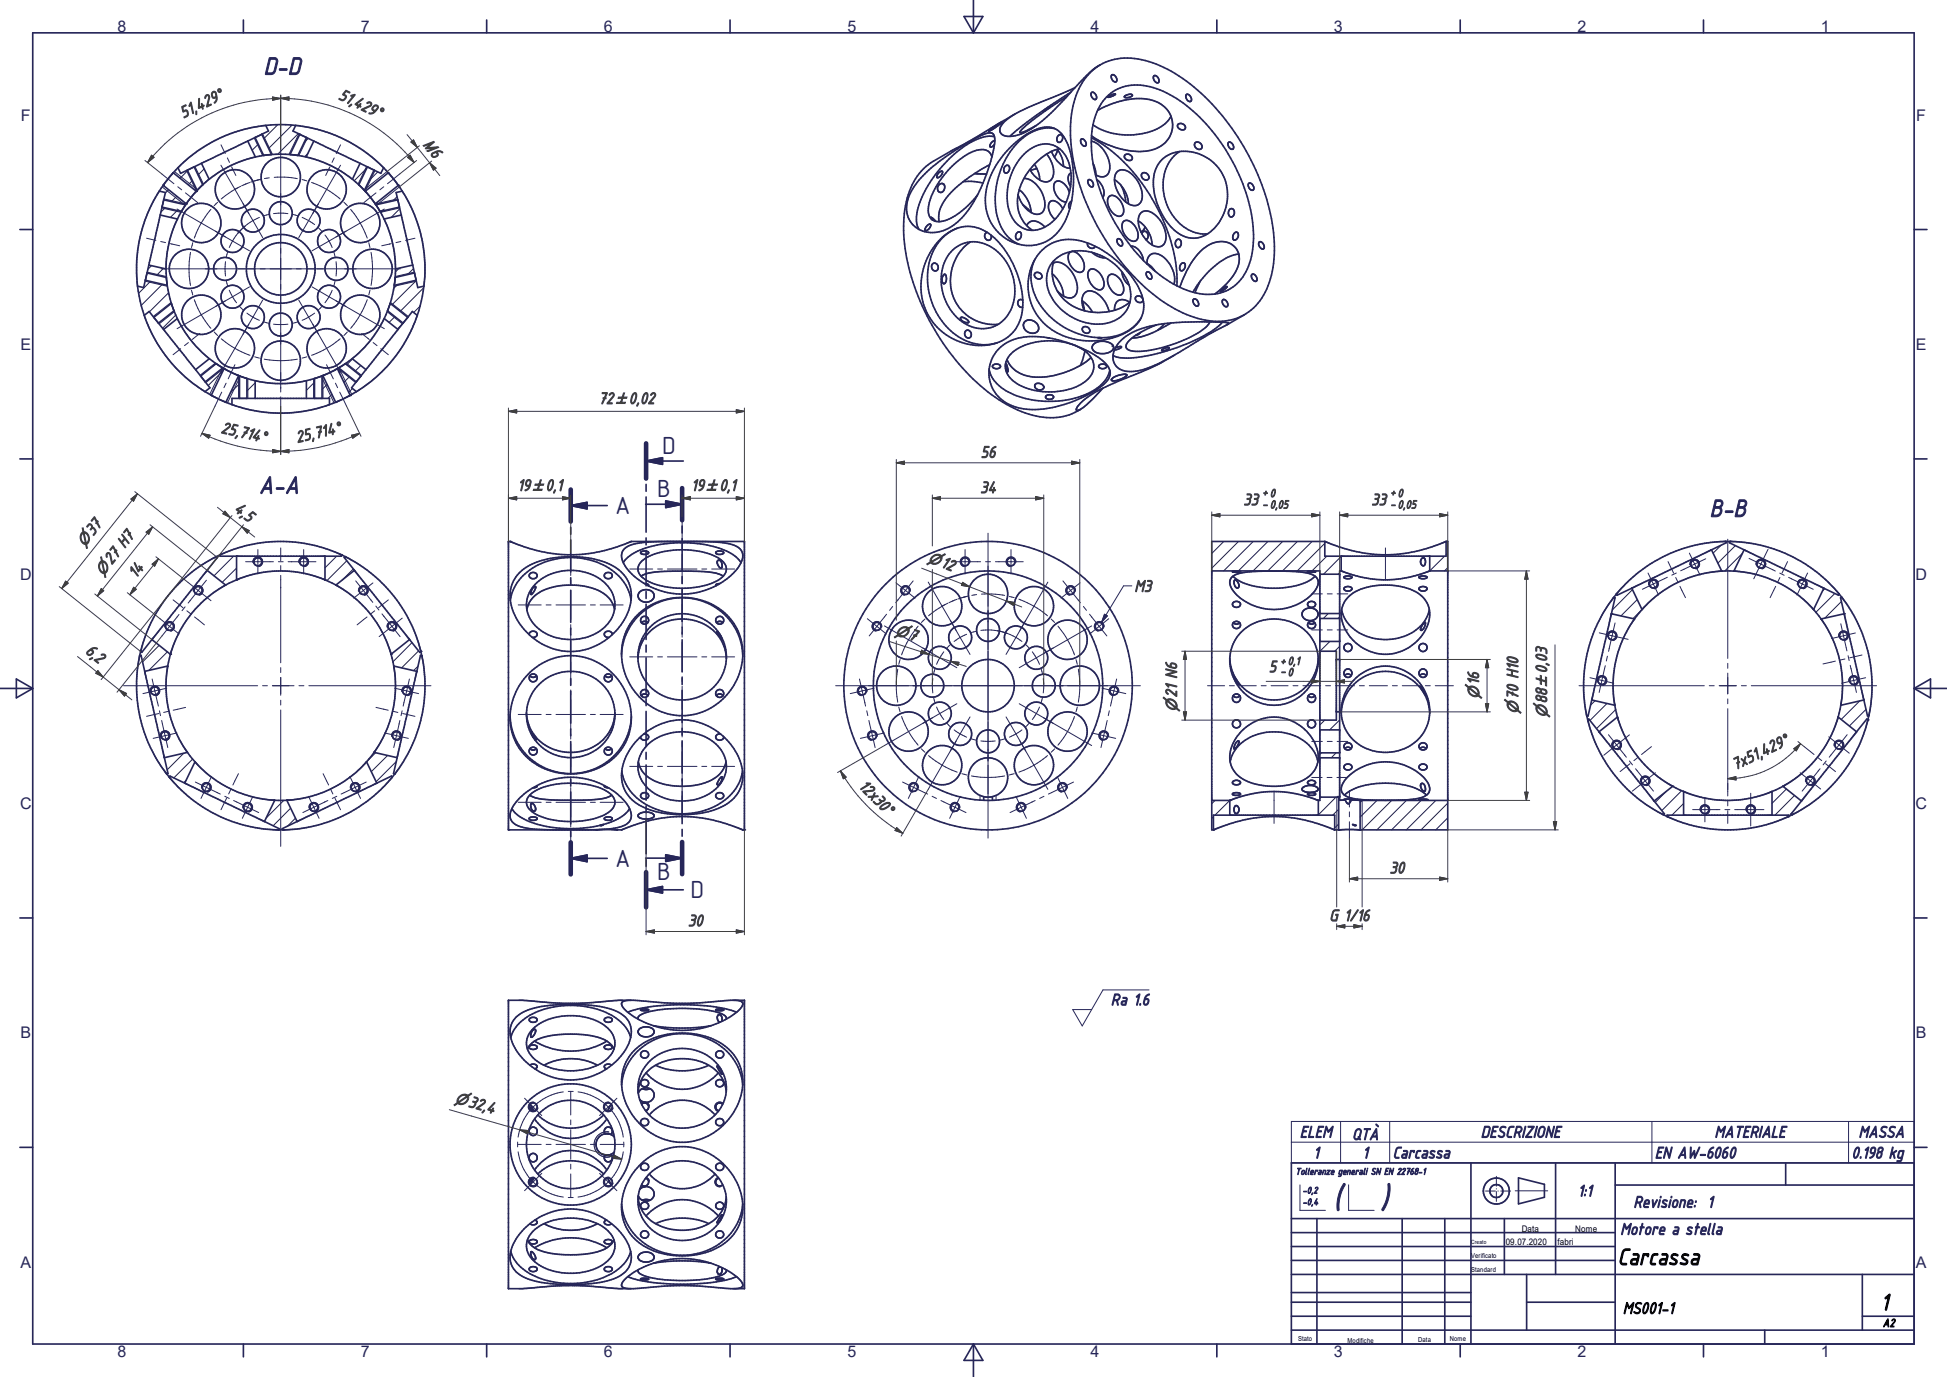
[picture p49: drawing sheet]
<svg xmlns="http://www.w3.org/2000/svg" width="420mm" height="297mm" viewBox="0 0 420 297" stroke-linecap="round" stroke-linejoin="round" font-family="sans-serif">
<defs><g id="words">
<g font-size="7.6" fill="#262659">
<text x="287.6" y="260.6">(</text>
<text x="297.7" y="260.6">)</text>
</g>
<g font-size="5.7" fill="#262659">
<text x="56.9" y="16.1">D-D</text>
<text x="142.8" y="98">D</text>
<text x="55.8" y="106.5">A-A</text>
<text x="141.8" y="107.3">B</text>
<text x="132.7" y="110.9">A</text>
<text x="368.8" y="111.5">B-B</text>
<text x="132.7" y="187">A</text>
<text x="141.8" y="189.9">B</text>
<text x="148.9" y="193.8">D</text>
</g>
<g font-size="5.4">
<text x="348.9" y="272.8">Carcassa</text>
<text x="405.6" y="282.6">1</text>
</g>
<g font-size="3.8" fill="#3f3f3f">
<text x="72.8" y="21.3" transform="rotate(26 72.8 21.3)">51,429°</text>
<text x="39.5" y="25.6" transform="rotate(-26 39.5 25.6)">51,429°</text>
<text x="129.1" y="87.1">72</text>
<text x="47.5" y="93.3" transform="rotate(13 47.5 93.3)">25,714°</text>
<text x="64.1" y="95.5" transform="rotate(-13 64.1 95.5)">25,714°</text>
<text x="211.5" y="98.7">56</text>
<text x="111.6" y="105.9">19</text>
<text x="149.1" y="105.9">19</text>
<text x="211.4" y="106.3">34</text>
<text x="50.3" y="110.1" transform="rotate(39 50.3 110.1)">4,5</text>
<text x="268.2" y="109">33</text>
<text x="295.8" y="109">33</text>
<text x="29.3" y="124.9" transform="rotate(-51 29.3 124.9)">14</text>
<text x="244.7" y="127.6">M3</text>
<text x="18.2" y="140.7" transform="rotate(39 18.2 140.7)">6,2</text>
<text x="273.7" y="145">5</text>
<text x="374.3" y="166.2" transform="rotate(-26 374.3 166.2)">7x51,429°</text>
<text x="185.1" y="169.7" transform="rotate(45 185.1 169.7)">12x30°</text>
<text x="299.7" y="188.4">30</text>
<text x="148.4" y="199.8">30</text>
<text x="286.7" y="198.7">G 1/16</text>
</g>
<g font-size="3.8" fill="#262659">
<text x="239.6" y="216.8">Ra 1.6</text>
<text x="280.4" y="245.4">ELEM</text>
<text x="291.6" y="245.9">QTÀ</text>
<text x="319.4" y="245.4">DESCRIZIONE</text>
<text x="369.8" y="245.4">MATERIALE</text>
<text x="400.9" y="245.4">MASSA</text>
<text x="283.3" y="249.9">1</text>
<text x="293.9" y="249.9">1</text>
<text x="300.4" y="249.9">Carcassa</text>
<text x="357" y="249.9">EN AW-6060</text>
<text x="399.4" y="249.9">0.198 kg</text>
<text x="340.3" y="258.1">1:1</text>
<text x="352.3" y="260.5">Revisione: 1</text>
<text x="349.5" y="266.3">Motore a stella</text>
</g>
<text font-size="3.8" x="350.1" y="283.4">MS001-1</text>
<g font-size="3.5" fill="#262659">
<text x="25.3" y="6.8">8</text>
<text x="77.8" y="6.8">7</text>
<text x="130.3" y="6.8">6</text>
<text x="182.8" y="6.8">5</text>
<text x="235.2" y="6.8">4</text>
<text x="287.7" y="6.8">3</text>
<text x="340.3" y="6.8">2</text>
<text x="392.8" y="6.8">1</text>
<text x="4.5" y="26">F</text>
<text x="413.3" y="26">F</text>
<text x="4.4" y="75.5">E</text>
<text x="413.2" y="75.5">E</text>
<text x="4.3" y="125">D</text>
<text x="413.2" y="125">D</text>
<text x="4.3" y="174.5">C</text>
<text x="413.2" y="174.5">C</text>
<text x="4.4" y="223.9">B</text>
<text x="413.2" y="223.9">B</text>
<text x="4.4" y="273.5">A</text>
<text x="413.2" y="273.5">A</text>
<text x="25.3" y="292.7">8</text>
<text x="77.8" y="292.7">7</text>
<text x="130.3" y="292.7">6</text>
<text x="182.8" y="292.7">5</text>
<text x="235.2" y="292.7">4</text>
<text x="287.7" y="292.7">3</text>
<text x="340.3" y="292.7">2</text>
<text x="392.8" y="292.7">1</text>
</g>
<g font-size="3.4" fill="#3f3f3f">
<text x="91" y="31.1" transform="rotate(51 91 31.1)">M6</text>
<text x="132.9" y="87.1">`0,02</text>
<text x="115" y="105.9">`0,1</text>
<text x="152.4" y="105.9">`0,1</text>
<text x="18.2" y="118.1" transform="rotate(-51 18.2 118.1)">n37</text>
<text x="22.2" y="124.3" transform="rotate(-51 22.2 124.3)">n27 H7</text>
<text x="200" y="121.2" transform="rotate(21 200 121.2)">n12</text>
<text x="193" y="136.9" transform="rotate(18 193 136.9)">n7</text>
<text x="253.9" y="153.5" transform="rotate(-90 253.9 153.5)">n21 N6</text>
<text x="319" y="150.7" transform="rotate(-90 319 150.7)">n16</text>
<text x="327.5" y="154" transform="rotate(-90 327.5 154)">n70 H10</text>
<text x="333.7" y="154.8" transform="rotate(-90 333.7 154.8)">n88`0,03</text>
<text x="98" y="237.8" transform="rotate(16 98 237.8)">n32,4</text>
</g>
<g font-size="2.7" fill="#3f3f3f">
<text x="272.3" y="107">+ 0</text>
<text x="299.9" y="107">+0</text>
<text x="272.3" y="109.5">- 0,05</text>
<text x="299.9" y="109.5">-0,05</text>
<text x="276.2" y="143.3">+0,1</text>
<text x="276.2" y="145.5">-0</text>
</g>
<text font-size="2.7" x="406.1" y="286.2">A2</text>
<g font-size="2.2" fill="#262659">
<text x="279.4" y="253.4">Tolleranze generali SN EN 22768-1</text>
<text x="281" y="257.4">-0,2</text>
<text x="281" y="259.9">-0,4</text>
</g>
<g font-size="2">
<text x="324.8" y="268.5">09.07.2020</text>
<text x="328.2" y="265.6">Data</text>
<text x="336" y="268.5">fabri</text>
<text x="339.8" y="265.6">Nome</text>
</g>
<g font-size="1.5">
<text x="317.3" y="271.4">Verificato</text>
<text x="317.3" y="274.4">Standard</text>
<text x="280" y="289.3">Stato</text>
<text x="290.7" y="289.6">Modifiche</text>
<text x="305.9" y="289.4">Data</text>
<text x="312.7" y="289.3">Nome</text>
</g>
<text font-size="1.3" x="317.3" y="268.4">Creato</text>
</g></defs>
<g fill="none" stroke="#1e1e47" stroke-width=".22">
<path d="M40.5 36.8l-1.7 1.7M41.5 39l-.9 .9M44 36.4l-1.3 1.3M45.1 38.6l-1 .9M55.7 31.1l-1.3 1.3M56.7 33.3l-.3 .3M59.9 26.9l-3 3M63 27l-5.1 5M64.3 28.8l-4.4 4.5M66.4 33.1l-.7 .7M66.5 29.8l-.9 .9M79.1 36.3l-2.7 2.7"/>
<path d="M81.5 37.1l-1.9 1.8M32.7 57.3l-.8 .8M35.3 57.9l-1.5 1.5M35.6 44.8l-.9 .9M36.4 40.9l-.7 .7M38.1 42.3l-1.1 1.2M38.2 45.4l-1.4 1.5M39.9 43.7l-.3 .4M82.6 45.5l-.5 .4M85.6 42.4l-.9 .9M86.1 57.8l-.8 .9M86.3 45l-1.9 1.9"/>
<path d="M89.2 57.9l-1.3 1.3M32.4 60.7l-2.5 2.5M35 61.3l-4.5 4.6M36.4 63.1l-4.2 4.2M37.9 67.9l-2.8 2.9M46.5 78.4l-.6 .6M48.1 79.9l-3.2 3.3M73.7 79.8l-.5 .5M76 77.4l-1.2 1.3M77.8 78.8l-1.2 1.3M85.2 68.3l-1.3 1.2M85.7 61.4l-.8 .8"/>
<path d="M86.9 69.7l-1.2 1.3M89.8 60.5l-5.2 5.2M90.6 66l-1.4 1.4M91.4 62.1l-5.1 5.1M51.7 82.8l-2 1.9M55 85.8l-.1 .1M55 82.6l-1.7 1.7M67.8 85.6l-.2 .3M67.8 82.4l-1.7 1.8M70.6 82.9l-1.1 1.1M71.6 85.1l-.9 .8M75.4 81.2l-1.2 1.2"/>
<path d="M76 83.8l-.8 .8M47.5 119.7l-.8 .8M50.4 120l-4.2 4.2M72.6 120l-2.5 2.5M264 116.8l-2.6 2.6M267.2 116.8l-5.8 5.8M270.3 116.8l-6.3 6.3M273.5 116.8l-6.4 6.3M276.7 116.8l-6.4 6.3M279.9 116.8l-6.4 6.3M283 116.8l-6.3 6.3M285.8 117.2l-6 5.9"/>
<path d="M286.2 120l-3.2 3.1M308.4 120h.1M311.6 120l-3.2 3.1M312.3 119.3l-.4 .3M371.3 117.6l-1.8 1.7M374.3 117.7l-3.7 3.8M375.9 119.3l-3.9 3.9M34.3 139.2l-3.5 3.6M51 122.5l-3.1 3.1M74.8 121l-4.3 4.3M76.2 122.7l-2.4 2.4M88.9 138.6l-4.2 4.2"/>
<path d="M286.5 132.3l-1 1.1M286.9 138.4l-2.2 2.1M289 123.5l-.3 .4M289 139.4l-1.1 1.1M289 133.1l-.4 .3M289.3 120l-3.8 3.9M312.3 122.5l-.7 .6M352.1 127.2l-4.3 4.4M353.2 129.3l-3.5 3.5M354.2 131.5l-2 1.9M393.6 127l-.5 .5M395.8 128l-4.1 4.1"/>
<path d="M397.2 129.7l-3.6 3.6M397.8 132.3l-.1 .1M36.1 140.6l-4 4M90.2 143.7l-1 1M90.3 140.4l-3.7 3.6M285.8 155.3l-1.1 1.1M289 155.3l-2.2 2.1M344.1 151.2l-1 .9M346.6 151.7l-3.6 3.7M348.5 153l-4.1 4.2M401.2 151.2l-4 4M402.5 153l-3.6 3.6"/>
<path d="M35.5 163.4v.1M39.6 162.5l-3.5 3.5M40.1 168.3l-.5 .5M41.6 163.7l-4.1 4.1M61.2 172.6l-3.8 3.9M62.7 174.3l-3.8 3.8M63.7 176.5l-1.7 1.7M81 162.4l-1.9 1.9M83.6 162.9l-3.5 3.5M85.5 164.3l-4.4 4.3M261.7 176.2l-.3 .3M262.1 172.6l-.7 .8"/>
<path d="M265.3 175.8h.1M265.3 172.6l-3.2 3.2M285 171.9l-.3 .3M285 162.4l-.3 .3M288.2 171.9l-3.8 3.9M288.2 162.4l-1 1.1M288.8 177.7l-.9 .9M288.8 174.6l-1.3 1.2M293.9 172.6l-.5 .5M297 172.6l-3.6 3.7M300.2 172.6l-6.4 6.4M303.4 172.6l-6.4 6.4"/>
<path d="M306.6 172.6l-6.4 6.4M309.7 172.6l-6.3 6.4M312.3 176.4l-2.6 2.6M312.3 173.2l-5.8 5.8M359.5 170.7l-2.5 2.4M362.8 170.5l-4.3 4.3M363.2 173.3l-2.5 2.5M385.3 170.2l-3.1 3.1M386.6 175.3l-.8 .8M387.1 171.6l-4.2 4.2"/>
</g>
<g fill="none" stroke="#262659" stroke-width=".36">
<path d="M138.3 119h.2a.94 .94 0 0 1 1.4 .3 1.09 1.09 0 0 1-1.7-.1zM154.5 119.1a1.37 1.37 0 0 1 1.6 .1 .8 .8 0 0 1-1.1 .4 .41 .41 0 0 1-.5-.1 .41 .41 0 0 1 0-.4zM138 127.6a1.9 1.9 0 0 1 3.1 .9 1.77 1.77 0 0 1-1.8 1.4 1.77 1.77 0 0 1-1.7-1.5zM138.4 134.3l.6-.3 .7 .3M138.4 134.3a.86 .86 0 0 1 .1-1.1 .86 .86 0 0 1 1.1 0 .86 .86 0 0 1 .1 1.1M138.4 134.3l.5 .3h.3l.5-.3M139 125.9a.64 .64 0 0 1 .9 .5M154.6 134.3l.6-.3 .7 .3M155.3 125.9l-.8 .1-.1 .4M138.3 150.1l.6-.4h.5l.4 .4M138.9 158.3a.72 .72 0 0 1 1 .6 .72 .72 0 0 1-1 .7l-.5-.1-.2-.6M154.5 150.1a.86 .86 0 0 1 .7-1.4 .86 .86 0 0 1 .8 1.4"/>
<path d="M154.5 150.1l.6-.4h.4l.5 .4M154.5 150.1a.88 .88 0 0 0 1.5 0M155.4 158.3a.72 .72 0 0 0-1 .6 .72 .72 0 0 0 1 .7l.5-.1 .2-.6M137.7 175.7a2.59 2.59 0 0 1 3.4 .1l-.3 .6-.6 .2-1.2 .1-.7-.2a.54 .54 0 0 1-.6-.8zM138.3 171.3a.84 .84 0 0 1 1-.3 .84 .84 0 0 1 .5 .9 .83 .83 0 0 1-1 .4 .83 .83 0 0 1-.5-1zM154.6 171.2a.79 .79 0 0 1 1.1-.2 .79 .79 0 0 1 .2 1.1 .79 .79 0 0 1-1.1 .2 .79 .79 0 0 1-.2-1.1z"/>
<circle cx="155.3" cy="133.8" r=".85"/>
<circle cx="139.1" cy="149.6" r=".86"/>
</g>
<circle cx="128.6" cy="179" r=".18" fill="#262659"/>
<g fill="none" stroke="#262659" stroke-width=".36">
<path d="M113.6 131.5a6.4 6.4 0 0 1 5.3-4.8 14.9 14.9 0 0 1 11.4 1.3l.2 .2a5.1 5.1 0 0 1 2.1 3.3M115 126.8a.32 .32 0 0 1 .2-.3 .32 .32 0 0 1 .3 .1l-.3 1a.64 .64 0 0 1-.7 .5l.1-.5zM113.6 153.7a9.3 9.3 0 0 0 11.3 8.4 8.9 8.9 0 0 0 7.7-8.4M114.3 145.7l.1 .2a.86 .86 0 0 0 1.3-.2M130.5 145.7l.6 .4h.4l.4-.4M110.4 174.4a9.8 9.8 0 0 0 6.1 3.6 28 28 0 0 0 12.9 0M114.2 171.6a11.9 11.9 0 0 1 8.3-2.7 13.7 13.7 0 0 1 9.3 2.4 2.31 2.31 0 0 1-.6 4 18 18 0 0 1-14 1 4.6 4.6 0 0 1-3.6-3.1l.1-.8zM114.2 176.4l.7-.2a.68 .68 0 0 1 .9 .5 1.18 1.18 0 0 1-1.7-.2zM114.2 171.5a12.2 12.2 0 0 0 6.1 1.1h5.6a11.8 11.8 0 0 0 6.1-1.1M114.3 161.5l.6 .3 .8-.3M115.8 169.4l-.1 .4-.7 .1M128.6 179h4.6"/>
<path d="M130.2 177.8l-.4 .3-.4-.1M130.2 177.8l-.8 .2M130.4 169.4l.1 .4 .7 .1M130.5 176.4a1.25 1.25 0 0 1 1.6 .2 1.26 1.26 0 0 1-1.7 .1zM130.5 161.5l.6 .3 .8-.3M135.8 174.4a9.3 9.3 0 0 1-5.6 3.4"/>
</g>
<circle cx="114.5" cy="157.8" r=".18" fill="#262659"/>
<path d="M114.5 157.8l1 1.7" fill="none" stroke="#262659" stroke-width=".36"/>
<circle cx="115.5" cy="159.5" r=".18" fill="#262659"/>
<g fill="none" stroke="#262659" stroke-width=".36">
<path d="M110.1 129.5a7.5 7.5 0 0 1 5.2-8.1 22.3 22.3 0 0 1 16.6 .5 7.2 7.2 0 0 1 4.2 7.6M110.1 129.5a13.2 13.2 0 0 0 11.3 10.9 13.2 13.2 0 0 0 13.8-7.7l.4-1.1 .5-2.1M110.1 129.5a11 11 0 0 1 8.6-8.6 15.1 15.1 0 0 1 15.6 4.2 8.7 8.7 0 0 1 1.8 4.4M114.1 136.9a.85 .85 0 0 1 .9-.8 .85 .85 0 0 1 .8 .9l-.4 .4-.6 .1M114.3 123.8a.82 .82 0 0 1 1.1-.3 .82 .82 0 0 1 .3 1 .81 .81 0 0 1-1 .3 .81 .81 0 0 1-.4-1zM115.4 126.1a11.2 11.2 0 0 1 15.8 .4 6.3 6.3 0 0 1-1.7 9.5 11.3 11.3 0 0 1-14.4-1.5 6.1 6.1 0 0 1 .3-8.4zM130.4 123.8a.83 .83 0 0 1 1.1-.3 .83 .83 0 0 1 .4 1 .84 .84 0 0 1-1 .3 .84 .84 0 0 1-.5-1zM132.1 136.9a.85 .85 0 0 0-.9-.8 .85 .85 0 0 0-.8 .9l.3 .3 .7 .2M134.4 121.4a10.2 10.2 0 0 1 6.7-3.7 26.8 26.8 0 0 1 15.1 .9 7.2 7.2 0 0 1 3.6 2.8M134.5 121.4a2.54 2.54 0 0 1 1.8-3.9l2.5-.5 3.3-.2h10.1l4.2 .3a4.4 4.4 0 0 1 3.7 2l.1 1-.4 1.3M134.5 121.4a14.4 14.4 0 0 0 11.4 6.7 14.9 14.9 0 0 0 13.9-6.7M138.3 124.3a11.4 11.4 0 0 1 5.7-1.1h5.6a13.3 13.3 0 0 1 6.4 1.1"/>
<path d="M138.5 121a15.1 15.1 0 0 1 10.5-2.3 11.5 11.5 0 0 1 7.1 2.5 2.33 2.33 0 0 1-.9 3.8 18.1 18.1 0 0 1-15.7 .2 2.66 2.66 0 0 1-1.8-3.2zM154.7 136.2l.7 .9 .4 .9M154.8 120.9a.76 .76 0 0 1 1 1v.3a.35 .35 0 0 1-.3 .4 .35 .35 0 0 1-.4-.3l-.4-.8zM110 154.5a13.1 13.1 0 0 0 13.1 12.4 13.1 13.1 0 0 0 13.1-12.4M114.3 145a12.7 12.7 0 0 1 20.3 3.6 12.2 12.2 0 0 1-9.6 18.2 12.9 12.9 0 0 1-14.6-8.9 13.4 13.4 0 0 1 3.9-12.9zM114.5 157.9h.1M114.5 157.8v.1M114.5 157.9l.4 .8 .6 .8M116.3 147.7a9.5 9.5 0 0 1 12.1-1.4 9.5 9.5 0 0 1 3.4 11.7 9.5 9.5 0 0 1-12 4.9 9.5 9.5 0 0 1-5.8-11.5l.7-1.8zM111.9 172.3a15.6 15.6 0 0 1 23.5 1.4 2.94 2.94 0 0 1 .2 3.7 9.9 9.9 0 0 1-6.3 1.5l-10 .1-4.5-.2a6.2 6.2 0 0 1-4.4-1.6 3.1 3.1 0 0 1 .6-3.8zM114.6 173.4a.84 .84 0 0 1 .9 .9v.3a.43 .43 0 0 1-.4 .4 .43 .43 0 0 1-.4-.4l-.2-.7z"/>
<circle cx="115" cy="146.2" r=".86"/>
<circle cx="131.2" cy="146.2" r=".85"/>
<circle cx="115" cy="162" r=".86"/>
<circle cx="131.2" cy="162" r=".85"/>
</g>
<circle cx="154.7" cy="136.3" r=".18" fill="#262659"/>
<g fill="none" stroke="#262659" stroke-width=".36">
<path d="M137.1 133.1a14 14 0 0 1 20.9 .9 13 13 0 0 1-4.1 18.4 13 13 0 0 1-19.4-8.3 11.9 11.9 0 0 1 2.6-11zM140.3 135.2a9.5 9.5 0 0 1 12.4-1.1 9.5 9.5 0 0 1 2.8 12.1 9.6 9.6 0 0 1-11.4 4.3 9.6 9.6 0 0 1-6.4-10.4 9.1 9.1 0 0 1 2.6-4.9zM154.7 136.3l1.1 1.7M155.8 138h.1M134.1 141.3a13.1 13.1 0 0 1 13.1-12.4 13.1 13.1 0 0 1 13 12.4M137.6 142a9.2 9.2 0 0 1 10.9-8.4 9 9 0 0 1 8.2 8.4M134.1 179h.1M134.1 179l.2-.1a31.2 31.2 0 0 1 25.9 .1M134.1 166.3a7.4 7.4 0 0 0 5.2 8 22.5 22.5 0 0 0 16.7-.4 7.2 7.2 0 0 0 4.2-7.6M134.1 166.3a13.2 13.2 0 0 1 18.7-9.7 13.4 13.4 0 0 1 7.4 9.7M134.1 166.3a11.1 11.1 0 0 0 8.7 8.7 15.1 15.1 0 0 0 15.5-4.3 8.6 8.6 0 0 0 1.9-4.4M137.7 164.3a6.5 6.5 0 0 0 5.3 4.8 17 17 0 0 0 9.1-.2 6.2 6.2 0 0 0 4.5-4.6"/>
<path d="M139.9 160.5a11.3 11.3 0 0 1 15.3 .8 6.3 6.3 0 0 1-1.7 9.5 11.4 11.4 0 0 1-14-1.1 6.3 6.3 0 0 1 .4-9.2zM154.7 169h.1M155.8 167.6l-.3 .1-.4 .5-.4 1M155.8 167.6h.1M155.8 167.6l-.1 .8-.3 .5-.4 .3-.2 .1"/>
</g>
<circle cx="160.2" cy="179" r=".18" fill="#262659"/>
<path d="M110 116.8l.8 .3a30.9 30.9 0 0 0 25.2-.3h.2M136.2 116.8h.1" fill="none" stroke="#262659" stroke-width=".36"/>
<g fill="#262659">
<circle cx="110" cy="116.8" r=".18"/>
<circle cx="109.7" cy="179" r=".18"/>
</g>
<path d="M109.7 116.8v62.2" fill="none" stroke="#262659" stroke-width=".36"/>
<circle cx="160.6" cy="179" r=".18" fill="#262659"/>
<g fill="none" stroke="#262659" stroke-width=".36">
<path d="M70.1 120h3.5v-.3l.9 .4-.3 .1 2.3 2.8-4 3.2-2.4-1.1zM109.7 116.8h.3M136.2 116.8h24.4v62.2h-.4M46.7 120.1l.8-.4v.3h3.5v5.1l-2.3 1.1-4-3.2 2.2-2.8zM30.1 141.4h.3l.8 3.4M30.1 141.4l.2-.9 .3 .2 2.2-2.7 4 3.1-.6 2.6M30.1 141.4l-.2 1.4a31.5 31.5 0 0 0 .3 12M31.2 144.8l4.3 18.6M31.2 144.8v.1M36.2 143.7l-5 1.1M36.2 143.7l-.2 1a24.5 24.5 0 0 0 2.5 14.5l1.9 3.1M84.4 141.1l3.9-3.1 2.3 2.7 .2-.2 .2 .9h-.3l-.8 3.4-5-1.1z"/>
<path d="M35.5 163.4l.7 3.5h-.2l.5 .7 .2-.2 3.2 1.5M35.5 163.4h.1M39.9 168.9l17.1 8.3M40.4 162.3l1.7 2M40.4 162.3l-4.9 1.1M42.1 164.3l-2.2 4.6M42.1 164.3h.1M42.1 164.4l.4 .4a25 25 0 0 0 16.8 7.8M59.3 172.6h2.6l2.2 4.6-3.2 1.5 .1 .3h-.9l.1-.3-3.2-1.5M59.3 172.6l-2.3 4.6M80.7 162.3l5 1.1-.8 3.5h.3l-.6 .7-.1-.2-3.2 1.5-2.2-4.6zM109.7 179h18.9"/>
<path d="M133.2 179h.9"/>
<circle cx="33.4" cy="149" r=".88"/>
<circle cx="35.6" cy="158.7" r=".87"/>
<circle cx="44.5" cy="169.8" r=".87"/>
<circle cx="53.4" cy="174.1" r=".88"/>
</g>
<circle cx="30.1" cy="141.4" r=".18" fill="#262659"/>
<g fill="none" stroke="#262659" stroke-width=".36">
<path d="M30.2 154.8a31.3 31.3 0 0 0 5.7 12.1M89.9 144.8l-4.2 18.6M35.9 166.9h.1M61.9 172.6h.1M79.1 164.3l-.4 .5a24.8 24.8 0 0 1-16.8 7.8M79.1 164.3h.1M81.3 168.9l-17.2 8.3"/>
<circle cx="67.7" cy="174.1" r=".87"/>
<circle cx="76.6" cy="169.8" r=".87"/>
</g>
<circle cx="80.7" cy="162.3" r=".18" fill="#262659"/>
<g fill="none" stroke="#262659" stroke-width=".36">
<path d="M76.5 123l11.8 14.9M88.3 137.9v.1M84.9 143.7h.1M85 143.7v.3a24.5 24.5 0 0 1-4.3 18.2v.1M91 141.4l.4 2a31 31 0 0 1-3.9 20.1l-2.3 3.4M85.2 166.9h.1"/>
<circle cx="85.5" cy="158.7" r=".87"/>
<circle cx="87.7" cy="149" r=".87"/>
</g>
<circle cx="84.4" cy="141.1" r=".18" fill="#262659"/>
<g fill="none" stroke="#262659" stroke-width=".36">
<path d="M72.5 126.2l.3 .2a24.8 24.8 0 0 1 4.6 3.4l1.3 1.3a24.8 24.8 0 0 1 5.7 10M72.5 126.2h.1M84.9 128.5a30.5 30.5 0 0 1 5.9 12"/>
<circle cx="78.4" cy="127.4" r=".87"/>
<circle cx="84.6" cy="135.1" r=".87"/>
</g>
<circle cx="90.8" cy="140.5" r=".18" fill="#262659"/>
<path d="M48.7 126.2h.1M48.7 126.2l-.6 .3a24.9 24.9 0 0 0-11.3 14.6M74.5 120.1h.1M74.5 120.1l.4 .2a30.3 30.3 0 0 1 9.2 7.2l.8 1" fill="none" stroke="#262659" stroke-width=".36"/>
<circle cx="36.8" cy="141.1" r=".18" fill="#262659"/>
<g fill="none" stroke="#262659" stroke-width=".36">
<path d="M32.8 137.9v.1M44.7 123l-11.9 14.9M46.6 120.1l-.3 .2a31.2 31.2 0 0 0-7.1 4.9 31.7 31.7 0 0 0-7.1 10.1l-.8 2.1-1 3.1M46.6 120.1h.1M36.5 167.6l.3 .4a31.3 31.3 0 0 0 7.5 6.4l2.8 1.5"/>
<circle cx="36.6" cy="135.1" r=".87"/>
<circle cx="42.8" cy="127.4" r=".87"/>
</g>
<circle cx="60.1" cy="179" r=".18" fill="#262659"/>
<path d="M47.1 175.9a31.3 31.3 0 0 0 13 3.1M74.1 175.9a31.1 31.1 0 0 1-13.1 3.1" fill="none" stroke="#262659" stroke-width=".36"/>
<circle cx="61" cy="179" r=".18" fill="#262659"/>
<path d="M84.6 167.7l-.4 .4a29.9 29.9 0 0 1-5.8 5.3l-2.7 1.7-1.6 .8M84.6 167.6v.1" fill="none" stroke="#262659" stroke-width=".36"/>
<path d="M35.5 135.3a1.06 1.06 0 0 1 .9-1.2 1.06 1.06 0 0 1 1.2 .8 1.06 1.06 0 0 1-.8 1.2M41.7 127.5a1.06 1.06 0 0 1 .9-1.2 1.06 1.06 0 0 1 1.2 .9 1.06 1.06 0 0 1-.9 1.2M77.3 127.5a1.06 1.06 0 0 1 .9-1.2 1.06 1.06 0 0 1 1.2 .9 1.06 1.06 0 0 1-.8 1.2M83.5 135.3a1.07 1.07 0 0 1 1.4-1.2 1.07 1.07 0 0 1 .4 1.7l-.6 .3M32.4 149.2a1.07 1.07 0 0 1 .8-1.2 1.07 1.07 0 0 1 1.3 .8 1.07 1.07 0 0 1-.9 1.3M34.6 158.9a1.06 1.06 0 0 1 .8-1.3 1.06 1.06 0 0 1 1.3 .9 1.06 1.06 0 0 1-.9 1.2M84.5 158.9a1.05 1.05 0 0 1 .8-1.3 1.05 1.05 0 0 1 1.3 .9 1.05 1.05 0 0 1-.9 1.2M86.7 149.2a1.07 1.07 0 0 1 .8-1.2 1.07 1.07 0 0 1 1.3 .8 1.07 1.07 0 0 1-.9 1.3M43.5 170a1.06 1.06 0 0 1 .8-1.2 1.06 1.06 0 0 1 1.2 .8 1.06 1.06 0 0 1-.8 1.3M52.4 174.3a1.06 1.06 0 0 1 .8-1.2 1.06 1.06 0 0 1 1.3 .8 1.06 1.06 0 0 1-.9 1.3M66.6 174.3a1.06 1.06 0 0 1 .9-1.2 1.06 1.06 0 0 1 1.2 .8 1.06 1.06 0 0 1-.8 1.3M75.6 170a1.06 1.06 0 0 1 .8-1.2 1.06 1.06 0 0 1 1.2 .8 1.06 1.06 0 0 1-.8 1.3" fill="none" stroke="#262659" stroke-width=".22"/>
<circle cx="70.1" cy="125.1" r=".18" fill="#262659"/>
<path d="M51 125.1l.7-.3a24.8 24.8 0 0 1 18.4 .3" fill="none" stroke="#262659" stroke-width=".36"/>
<g fill="#262659">
<circle cx="51" cy="125.1" r=".18"/>
<circle cx="51" cy="120" r=".18"/>
</g>
<g fill="none" stroke="#262659" stroke-width=".36">
<path d="M51 120h19.1M60.6 116.8a31.4 31.4 0 0 1 13 2.9"/>
<circle cx="55.6" cy="121.2" r=".87"/>
<circle cx="65.5" cy="121.2" r=".87"/>
</g>
<path d="M54.6 121.4a1.07 1.07 0 0 1 .8-1.3 1.07 1.07 0 0 1 1.3 .9 1.07 1.07 0 0 1-.9 1.2M64.5 121.4a1.07 1.07 0 0 1 .8-1.3 1.07 1.07 0 0 1 1.3 .9 1.07 1.07 0 0 1-.9 1.2" fill="none" stroke="#262659" stroke-width=".22"/>
<circle cx="73.6" cy="119.7" r=".18" fill="#262659"/>
<g fill="none" stroke="#262659" stroke-width=".36">
<path d="M60.6 116.8a30.6 30.6 0 0 0-13 2.8l-.1 .1M261.4 116.8h24.4v3.2h3.5v3.1h-.3v.8h-4.3v-.8h-23.3zM308.4 120h3.5v-3.2h.4v6.3h-3.9zM284.7 132.3h4.3v1.1h-4.3zM284.7 138.4h4.3v3.8h-.7v-1.7h-3.6zM284.7 155.3h3.6v-1.8h.7v3.9h-4.3zM212.2 171.8h1.9M212.2 171.8v.8M212.2 171.8a4.2 4.2 0 0 1-2.6-6.5 4.2 4.2 0 0 1 7 0 4.2 4.2 0 0 1-2.5 6.5M214.1 171.8v.8M261.4 172.6h3.9v3.2h-3.6v3.2h-.3zM284.7 171.9h4.1v7.1h-.9v-3.2h-3.5v-3.2h.3z"/>
<path d="M284.7 162.4h4.3v1.1h-4.3zM289 171.8v.8l1.2-.1a.66 .66 0 0 0 .8 .8l.5-.8 20.8 .1v6.4h-18.9v-6.4M291.8 177.8l.8 .2-.4 .1zM293.3 172.6h.1"/>
<circle cx="189.2" cy="135.1" r=".87"/>
<circle cx="195.3" cy="127.4" r=".88"/>
<circle cx="196" cy="138" r="4.2"/>
<circle cx="203.2" cy="130.8" r="4.2"/>
<circle cx="207.1" cy="137.5" r="2.48"/>
<circle cx="208.2" cy="121.2" r=".86"/>
<circle cx="213.1" cy="135.9" r="2.48"/>
<circle cx="213.1" cy="128.1" r="4.2"/>
<circle cx="218.1" cy="121.2" r=".88"/>
<circle cx="219.1" cy="137.5" r="2.48"/>
<circle cx="223" cy="130.8" r="4.2"/>
<circle cx="230.3" cy="138" r="4.2"/>
<circle cx="230.9" cy="127.4" r=".87"/>
<circle cx="237.1" cy="135.1" r=".87"/>
<circle cx="186" cy="149" r=".87"/>
<circle cx="188.2" cy="158.7" r=".87"/>
<circle cx="193.3" cy="147.9" r="4.2"/>
<circle cx="196" cy="157.8" r="4.2"/>
<circle cx="201.1" cy="147.9" r="2.48"/>
<circle cx="202.7" cy="153.9" r="2.48"/>
<circle cx="202.7" cy="141.9" r="2.47"/>
<circle cx="207.1" cy="158.3" r="2.48"/>
<circle cx="213.1" cy="147.9" r="31.1"/>
<circle cx="213.1" cy="147.9" r="5.7"/>
<circle cx="213.1" cy="159.9" r="2.48"/>
<circle cx="213.1" cy="147.9" r="24.7"/>
<circle cx="219.1" cy="158.3" r="2.47"/>
<circle cx="223.5" cy="141.9" r="2.48"/>
<circle cx="223.5" cy="153.9" r="2.48"/>
<circle cx="225.2" cy="147.9" r="2.48"/>
<circle cx="230.3" cy="157.8" r="4.2"/>
<circle cx="232.9" cy="147.9" r="4.2"/>
<circle cx="238.1" cy="158.7" r=".87"/>
<circle cx="240.3" cy="149" r=".87"/>
<circle cx="197.1" cy="169.8" r=".87"/>
<circle cx="203.2" cy="165.1" r="4.2"/>
<circle cx="206" cy="174.1" r=".87"/>
<circle cx="220.3" cy="174.1" r=".87"/>
<circle cx="223" cy="165" r="4.2"/>
<circle cx="229.2" cy="169.8" r=".86"/>
</g>
<g fill="none" stroke="#262659" stroke-width=".22">
<path d="M190.2 135.3a1.06 1.06 0 0 0-.9-1.2 1.06 1.06 0 0 0-1.2 .8 1.06 1.06 0 0 0 .9 1.2M196.4 127.5a1.06 1.06 0 0 0-.9-1.2 1.06 1.06 0 0 0-1.2 .9 1.06 1.06 0 0 0 .8 1.2M209.2 121.4a1.06 1.06 0 0 0-.8-1.3 1.06 1.06 0 0 0-1.3 .9 1.06 1.06 0 0 0 .9 1.2M219.1 121.4a1.06 1.06 0 0 0-.8-1.3 1.06 1.06 0 0 0-1.3 .9 1.06 1.06 0 0 0 .9 1.2M232 127.5a1.06 1.06 0 0 0-.9-1.2 1.06 1.06 0 0 0-1.2 .9 1.06 1.06 0 0 0 .9 1.2M238.1 135.3a1.06 1.06 0 0 0-.8-1.2 1.06 1.06 0 0 0-1.2 .8 1.06 1.06 0 0 0 .8 1.2M187 149.2a1.06 1.06 0 0 0-.8-1.2 1.06 1.06 0 0 0-1.3 .8 1.06 1.06 0 0 0 .9 1.3M189.2 158.9a1.07 1.07 0 0 0-.8-1.3 1.07 1.07 0 0 0-1.3 .9 1.07 1.07 0 0 0 .9 1.2M239.1 158.9a1.07 1.07 0 0 0-.8-1.3 1.07 1.07 0 0 0-1.3 .9 1.07 1.07 0 0 0 .9 1.2M241.3 149.2a1.06 1.06 0 0 0-.8-1.2 1.06 1.06 0 0 0-1.3 .8 1.06 1.06 0 0 0 .9 1.3M198.1 170a1.06 1.06 0 0 0-.8-1.2 1.06 1.06 0 0 0-1.3 .9 1.06 1.06 0 0 0 .9 1.2M207 174.3a1.06 1.06 0 0 0-.8-1.2 1.06 1.06 0 0 0-1.2 .8 1.06 1.06 0 0 0 .8 1.3"/>
<path d="M211.4 171.6v1M214.9 171.6v1M221.3 174.3a1.06 1.06 0 0 0-.9-1.2 1.06 1.06 0 0 0-1.2 .8 1.06 1.06 0 0 0 .9 1.3M230.2 170a1.06 1.06 0 0 0-.8-1.2 1.06 1.06 0 0 0-1.3 .9 1.06 1.06 0 0 0 .9 1.2"/>
</g>
<circle cx="288.8" cy="171.9" r=".18" fill="#262659"/>
<path d="M289 171.8l-.2 .1" fill="none" stroke="#262659" stroke-width=".36"/>
<circle cx="293.4" cy="179" r=".18" fill="#262659"/>
<path d="M288.8 179h4.6" fill="none" stroke="#262659" stroke-width=".36"/>
<circle cx="288.8" cy="179" r=".18" fill="#262659"/>
<path d="M265.3 175.8h19.1M288.5 171.8h.5" fill="none" stroke="#262659" stroke-width=".36"/>
<path d="M288.4 171.9v7.1M293.8 172.6v6.4" fill="none" stroke="#262659" stroke-width=".22"/>
<circle cx="265.3" cy="172.6" r=".18" fill="#262659"/>
<path d="M261.7 179l.4-.2a31.1 31.1 0 0 1 25.8 .2M265.3 172.6l1.3-.5a24.6 24.6 0 0 1 17.7 .5h.1M266.4 173.9a.66 .66 0 0 1 .7 .2 .66 .66 0 0 1 .1 .7 .54 .54 0 0 1-.5 .7 .54 .54 0 0 1-.5-.7z" fill="none" stroke="#262659" stroke-width=".36"/>
<circle cx="261.7" cy="179" r=".18" fill="#262659"/>
<g fill="none" stroke="#262659" stroke-width=".36">
<path d="M285.8 116.8l.8 .3a36.4 36.4 0 0 0 7.8 2.2 30.4 30.4 0 0 0 14.5-1.4l3-1.1M289.3 120h19.1M308.4 120h.1M284.7 123.9v8.4M284.7 133.4v5M289 123.9v8.4M289 133.4v5M289.3 123.1l.9 .4a24.8 24.8 0 0 0 18.2-.3v-.1M306.7 120.4a.49 .49 0 0 1 .6 0 .49 .49 0 0 1 .2 .6v.4a.54 .54 0 0 1-.5 .7 .54 .54 0 0 1-.5-.8v-.4zM284.7 140.5v14.8M284.7 157.4v5M288.3 142.2v11.3"/>
<path d="M289 142.2v11.3M289 157.4v5M284.7 163.5v8.4M289 163.5v8.3"/>
</g>
<circle cx="311.9" cy="116.8" r=".18" fill="#262659"/>
<g fill="none" stroke="#262659" stroke-width=".36">
<path d="M265.9 123.3h.1M265.9 123.3h1.7l-.7 .1-1-.1M266 130a.86 .86 0 0 1 1-.3 .86 .86 0 0 1 .5 .9 .87 .87 0 0 1-1 .4 .87 .87 0 0 1-.6-.9zM266 134.3a.92 .92 0 0 0 1.4 0M281.2 131.7a1.83 1.83 0 0 1 1.8-.5 1.83 1.83 0 0 1 1.3 1.4 1.77 1.77 0 0 1-1.8 1.3 1.77 1.77 0 0 1-1.6-1.6zM282 123.3h.1M282.1 123.3h1.7M282.2 134.3a.89 .89 0 0 0 1.4 0M282.3 129.9a.79 .79 0 0 1 1-.2 .79 .79 0 0 1 .3 1 .81 .81 0 0 1-1 .3 .81 .81 0 0 1-.4-1zM266 150.1a.88 .88 0 0 0 1.4 0M282.2 150.1a.83 .83 0 0 1 1.4 0M282.2 150.1a.89 .89 0 0 0 .7 1.4 .89 .89 0 0 0 .7-1.4"/>
<path d="M282.2 150.1a.88 .88 0 0 0 1.4 0M266 168.5a.96 .96 0 0 1 1.6 .4 1 1 0 0 1-1.7-.2zM266 171.1l1.1-.1a.34 .34 0 0 1 .3 0 .34 .34 0 0 1 .1 .4l-1.1 .2-.5-.2zM281.1 169.9l1.2-.5 1.4 .2a.58 .58 0 0 1 .6 .6 .58 .58 0 0 1-.6 .6 2.91 2.91 0 0 1-2.8-.4zM282.1 171.2l.5-.2a.98 .98 0 0 1 1.2 .3l-.5 .3h-.7l-.5-.2zM282.2 168.5a.96 .96 0 0 1 1.6 .4 1.17 1.17 0 0 1-1.7 0zM290 171.5a13 13 0 0 1 8.9-2.6 13.8 13.8 0 0 1 8.6 2.4l.2 .2M291.6 172.5h-1.7h.3"/>
<circle cx="266.8" cy="134.8" r=".82"/>
<circle cx="282.9" cy="134.8" r=".83"/>
<circle cx="266.7" cy="150.6" r=".9"/>
<circle cx="266.7" cy="156.1" r=".86"/>
<circle cx="282.9" cy="156.1" r=".87"/>
</g>
<circle cx="291.6" cy="172.5" r=".18" fill="#262659"/>
<g fill="none" stroke="#262659" stroke-width=".36">
<path d="M290 126.8l.6-.3a.66 .66 0 0 1 1 .7 .95 .95 0 0 1-1.7-.3zM290.7 128.9a11.6 11.6 0 0 1 8.6-2.7 10 10 0 0 1 8.2 3.3 6.6 6.6 0 0 1-1 7.9 9.6 9.6 0 0 1-10.3 3.3 9.6 9.6 0 0 1-6.9-8.2 5.4 5.4 0 0 1 1.4-3.6zM292.4 146.3a9.5 9.5 0 0 1 12.8-.1 9.5 9.5 0 0 1 1.3 12.6 10.1 10.1 0 0 1-11.3 2.8 8.9 8.9 0 0 1-3.7-14.3zM290 165.1a.81 .81 0 0 1 1.1-.3 .81 .81 0 0 1 .4 1 .85 .85 0 0 1-1 .3 .85 .85 0 0 1-.5-.9zM290.7 167.6a11.7 11.7 0 0 1 17.1 1 2 2 0 0 1-1 3.4l-1.5 .3-1.9 .2-6.9 .1a14.1 14.1 0 0 1-6.5-1.1 1.93 1.93 0 0 1-.1-2.9zM291.6 172.5h-.1M307.8 172.5h-1.7l.9 .1"/>
<circle cx="290.7" cy="145.2" r=".9"/>
</g>
<circle cx="307.8" cy="172.5" r=".18" fill="#262659"/>
<g fill="none" stroke="#262659" stroke-width=".36">
<path d="M306.1 126.8l.9-.3a.55 .55 0 0 1 .6 .1 .55 .55 0 0 1 .1 .7 1.01 1.01 0 0 1-1.6-.4zM307.2 134.4l.2-.2a1.5 1.5 0 0 1-.9 1.7l.1-.6zM306.2 165.1a.81 .81 0 0 1 1.1-.3 .81 .81 0 0 1 .4 1 .86 .86 0 0 1-1 .3 .86 .86 0 0 1-.6-.9zM307.8 172.5l-.8 .1"/>
<circle cx="290.8" cy="139.7" r=".87"/>
<circle cx="307" cy="139.7" r=".88"/>
<circle cx="307" cy="145.2" r=".9"/>
<circle cx="290.8" cy="161" r=".82"/>
<circle cx="306.9" cy="161" r=".84"/>
</g>
<circle cx="306.4" cy="148.2" r=".18" fill="#262659"/>
<path d="M306.4 148.2h.1M306.5 148.2h.1M306.5 148.3l.9 1.5M306.5 148.2v.1M306.5 148.2l.5 .6 .5 1.1" fill="none" stroke="#262659" stroke-width=".36"/>
<circle cx="306.4" cy="148.2" r=".18" fill="#262659"/>
<g fill="none" stroke="#262659" stroke-width=".36">
<path d="M261.4 123.1v49.5M265.8 124.4a10.6 10.6 0 0 1 5.8-1.2h5.5a15.2 15.2 0 0 1 6.3 .9 1.92 1.92 0 0 1 .4 3.1 11.5 11.5 0 0 1-18.1-.2 1.87 1.87 0 0 1 .1-2.6zM266 124.3a12.4 12.4 0 0 0 8.2 2.6 14.4 14.4 0 0 0 9.2-2.4l.3-.2M266.2 125.3v.1M266.3 125.1a1.04 1.04 0 0 1 .7 1.7 1.19 1.19 0 0 1-.7-1.7zM267.8 136.3a10.1 10.1 0 0 1 15.6 2.2 9.5 9.5 0 0 1-7 13.5 9.5 9.5 0 0 1-11.1-10.5 8.4 8.4 0 0 1 2.5-5.2zM289.4 131.5a8.6 8.6 0 0 0 7.9 6.3 10.3 10.3 0 0 0 10.3-4.4l.7-1.9M289.9 124.5l.5-.2h.7a.31 .31 0 0 1 .4 0 .31 .31 0 0 1 .1 .3l-1 .2a.52 .52 0 0 1-.7-.3zM306.1 124.5l.7-.3a.8 .8 0 0 1 1 .4l-.8 .2a.76 .76 0 0 1-.9-.3zM312.3 123.1v49.5M265.3 142a9.6 9.6 0 0 0 9.5 9 9.6 9.6 0 0 0 9.6-9M266.2 145.9l.4 .9 .6 .8"/>
<path d="M266.2 145.9h.1M266.2 145.9l1 1.6M266.9 159.9l.2-.1a.46 .46 0 0 1 0 .8l-.2 .3a.64 .64 0 0 1-.7 .6l.2-.9zM267.2 147.6v.1M267.2 147.6h.1M267.2 147.5v.1M267.2 159.9h.1M268.1 157.5a9.6 9.6 0 0 1 10-2.2 9.6 9.6 0 0 1 6.3 8 5.9 5.9 0 0 1-4.6 5.5 15 15 0 0 1-12.3-1.2 5.8 5.8 0 0 1-1.1-8.1zM289.3 153.7a9.6 9.6 0 0 1 9.6-8.9 9.6 9.6 0 0 1 9.5 8.9M290 145.7a.88 .88 0 0 1 1.5 0M306.2 145.7a.88 .88 0 0 1 1.5 0M265.4 164.3a8.6 8.6 0 0 1 7.8-6.4 10.3 10.3 0 0 1 10.4 4.5l.7 1.9"/>
<path d="M290.1 161.5a.89 .89 0 0 1 1.3 0M306.3 161.5a.92 .92 0 0 1 1.3 0M306.6 169.1a.81 .81 0 0 1 .9 .9v.4a.34 .34 0 0 1-.3 .3 .34 .34 0 0 1-.4-.3l-.3-.7zM307.5 170.4l-.1 .1M112 215.8l9.5 .6h4.5l8.2-.6M114.3 219.6a.85 .85 0 0 1 .9-.2 .85 .85 0 0 1 .6 .7 .92 .92 0 0 1-.9 .4 .92 .92 0 0 1-.7-.7zM130.4 219.7a.95 .95 0 0 1 1.7 .3 .96 .96 0 0 1-1.7-.1zM135.4 218.3l.7-.3a46.1 46.1 0 0 1 21.6-.1l1.2 .4M137.6 219.8a.99 .99 0 0 1 .9-1.1 30.7 30.7 0 0 1 14-.8l2.3 .5a2.09 2.09 0 0 1 1.9 1.3v.1M138.2 217.8l1.1-.2 .6 .2-1 .2h-.5zM154.5 217.7l1.1-.1 .5 .2-.2 .2h-.9l-.5-.1zM156.1 217.8h.1"/>
<path d="M110.2 223.8a9.1 9.1 0 0 1 6.5-5.9 18.9 18.9 0 0 1 16.3 1.8 7.4 7.4 0 0 1 3 4.1M113.8 226.3a5.8 5.8 0 0 1 4.6-2.9 22.5 22.5 0 0 1 12.1 .9l.5 .3a3.5 3.5 0 0 1 1.4 1.7M114.2 225.7l.8-.3a.55 .55 0 0 1 .7 .1 .55 .55 0 0 1 0 .6l-.7 .3a.65 .65 0 0 1-.8-.7zM114.3 229.8a.9 .9 0 0 1 1.5 .4l-.4 .4M114.3 229.8a10.1 10.1 0 0 1-4.3-7.6 5.3 5.3 0 0 1 4.3-4.5 27.4 27.4 0 0 1 7.5-1.1l3.2 .1a18.7 18.7 0 0 1 9 1.9 4.9 4.9 0 0 1 1.4 6.9 12.5 12.5 0 0 1-3.5 4.3M114.3 229.8a13.8 13.8 0 0 0 17.6 0M114.4 238.2l.8 1.4M114.7 239.6l-.2-.8 .6 .8M114.7 222.2a11.6 11.6 0 0 1 9.7-3.1 9.4 9.4 0 0 1 7.8 4.1 4.5 4.5 0 0 1-2.2 6 13.6 13.6 0 0 1-14.6-.6 4.2 4.2 0 0 1-.7-6.4zM115 222.2a.36 .36 0 0 1 .5-.1 .36 .36 0 0 1 0 .6l-.3 .6a.4 .4 0 0 1-.3 .4 .4 .4 0 0 1-.4-.1l.1-.7zM115.3 224.6a15.2 15.2 0 0 0 15.6 0M115.5 222.1v.1"/>
<path d="M117.4 229.8a12.3 12.3 0 0 1 7.6-1.3l1.8 .4 2.1 .9M130.4 225.7l.8-.3a.55 .55 0 0 1 .6 .1 .55 .55 0 0 1 .1 .6l-.4 .2a.84 .84 0 0 1-1.1-.5zM131.8 238.2l-.8 1.4M131.9 229.8a.9 .9 0 0 0-1.5 .4l.4 .4M134.1 234a12.6 12.6 0 0 1 13.4-11 12.5 12.5 0 0 1 12.7 11M136.7 226.7a15.2 15.2 0 0 1 13-3.7 12 12 0 0 1 9.8 6.5 12.2 12.2 0 0 1-4 13.7 12.7 12.7 0 0 1-19.5-3.4 10.6 10.6 0 0 1 .7-13.1zM137.6 235.4a8.1 8.1 0 0 1 7.4-6.9 10.9 10.9 0 0 1 10.3 3.3 6.7 6.7 0 0 1 1.4 3.6M137.8 222l.8-.4 1.1-.1a1.16 1.16 0 0 1 1.3 1.3 2.04 2.04 0 0 1-3.4-.2zM138.4 238.2a.87 .87 0 0 1 1.4 .1 .87 .87 0 0 1-.5 1.3M138.5 234.8a1.62 1.62 0 0 1 2.5 1.1 1.62 1.62 0 0 1-1.9 1.8l-.6-.2-.5-.4M138.5 234.8l-.4 .3-.4 .7M138.6 234.8l.6 .2 1-.2"/>
<path d="M139.3 231.4a10.4 10.4 0 0 0 15.6 0M139.9 229.2a10.1 10.1 0 0 1 16.2 2.5 8.5 8.5 0 0 1-6.4 11.3 9.5 9.5 0 0 1-12.1-7.4 8.2 8.2 0 0 1 2.3-6.4zM140.9 221.2a13.1 13.1 0 0 1-6.7-4.2 .78 .78 0 0 1 0-.9 .78 .78 0 0 1 .9-.3h1.6l3.1 .2a62.4 62.4 0 0 0 12.4 .2 33.1 33.1 0 0 1 7.5-.3 .79 .79 0 0 1 .6 .7 .79 .79 0 0 1-.5 .8 14.6 14.6 0 0 1-6.4 3.8M140.9 221.2a37.8 37.8 0 0 0 12.5 0M140.9 221.2a19.5 19.5 0 0 0 12.5 0M141.4 229.8a14.3 14.3 0 0 0 11.5 0M154.7 230.1h.1M155.7 220.3a.94 .94 0 0 0-.7-1.4 1.06 1.06 0 0 0 .2 1.6M155.8 231.7h.1M155.8 231.7a2.23 2.23 0 0 0-1.1-1.8l.2 .6 .9 1.2M155.9 238.2a.87 .87 0 0 0-1.4 .1 .87 .87 0 0 0 .5 1.3M114.5 254.7h.1"/>
<path d="M114.6 254.8l-.1 .1M114.7 254.2l-.2 .7M115.1 254.1l-.5 .7M115.2 254.1l-.8 1.4M115.3 241.4a9.3 9.3 0 0 0 15.6 0M115.3 252.4a9.3 9.3 0 0 1 15.6 0M116 253.2a10.3 10.3 0 0 1 14.2 0M116 240.5a10.3 10.3 0 0 0 14.2 0M130.5 244.6l1.3 .1M130.5 244.6a2.33 2.33 0 0 0-1.9 2.3 2.33 2.33 0 0 0 1.9 2.3M130.5 244.6a.9 .9 0 0 1 .1-1.2 .89 .89 0 0 1 1.3 0 .89 .89 0 0 1-.1 1.3M131 254.1l.8 1.4"/>
<path d="M131.2 244.6h.1M131.3 249.1l-.1 .1M131.8 249a.89 .89 0 0 1 .1 1.3 .89 .89 0 0 1-1.2 .1 .89 .89 0 0 1-.2-1.2M131.8 249l-1.3 .2M131.8 244.7l.7 .5M132.5 248.5l-.7 .5M137.7 257.9l.4 .7 .4 .3M138 256.6a1.68 1.68 0 0 1 2.3-.4 1.68 1.68 0 0 1 .4 2.3 1.85 1.85 0 0 1-2.2 .4M138.6 258.9l.6-.2 1 .2M139.3 254.1a.87 .87 0 0 1 .5 1.3 .87 .87 0 0 1-1.4 .1M155 254.1a.87 .87 0 0 0-.5 1.3 .87 .87 0 0 0 1.4 .1M110.2 269.9a9.3 9.3 0 0 0 6.5 5.9 18.9 18.9 0 0 0 16.3-1.8 7.4 7.4 0 0 0 3-4.1"/>
<path d="M112 278l7-.6a74.3 74.3 0 0 1 13.4 .5l1.8 .1M113.8 267.4a5.6 5.6 0 0 0 4.3 2.8l2.2 .3a21.2 21.2 0 0 0 10.2-1.1l.5-.3a3.3 3.3 0 0 0 1.4-1.7M114.2 273.5a1.02 1.02 0 0 1 1.7 .3 .93 .93 0 0 1-.9 .5 .93 .93 0 0 1-.9-.7zM114.3 267.6l.7-.3a.55 .55 0 0 1 .7 .2 .55 .55 0 0 1 0 .6l-.7 .2a.56 .56 0 0 1-.6-.1 .56 .56 0 0 1-.1-.6zM114.3 263.9a10 10 0 0 0-4.3 7.7 5.3 5.3 0 0 0 4.3 4.4 34.3 34.3 0 0 0 13.2 .9 11.9 11.9 0 0 0 7.4-2.6 5.1 5.1 0 0 0 .5-6.1 12.5 12.5 0 0 0-3.5-4.3M114.3 263.9a13.8 13.8 0 0 1 17.6 0M114.6 270a1.37 1.37 0 0 1 .8 1.7 1.3 1.3 0 0 1-.8-1.7zM115.1 265.5a13.3 13.3 0 0 1 13.9-1.5 5.5 5.5 0 0 1 3.6 4.9 5.9 5.9 0 0 1-4.1 4.7 13 13 0 0 1-13.4-1.7 4.2 4.2 0 0 1 0-6.4zM115.3 269.1a15.2 15.2 0 0 1 15.6 0M115.4 263.2a.51 .51 0 0 1 .5 .5 .51 .51 0 0 1-.6 .5h-.6l-.4-.3M117.4 263.9a12.3 12.3 0 0 0 7.6 1.3l1.8-.4 2.1-.9M130.5 273.5a.92 .92 0 0 1 .9-.3 .92 .92 0 0 1 .7 .7 .97 .97 0 0 1-1.7-.2z"/>
<path d="M130.5 267.6l.4-.2a.75 .75 0 0 1 .7 0 .75 .75 0 0 1 .4 .6l-.8 .3a.55 .55 0 0 1-.6-.1 .55 .55 0 0 1-.1-.6zM130.8 263.2a.54 .54 0 0 0-.4 .6 .54 .54 0 0 0 .7 .4l.8-.3M138 270.5a1.99 1.99 0 0 1 3.1 .7 2.01 2.01 0 0 1-2.8 .8l-.4-.2a.8 .8 0 0 1 .1-1.3zM138.2 275.9h.1M138.2 275.8l1.1-.1 .6 .2-1 .2-.5-.1zM154.4 275.8l1.2-.1 .5 .2-1.1 .2-.5-.1zM154.7 263.7h.1M154.7 263.7v.1"/>
<circle cx="139.1" cy="227.4" r=".82"/>
<circle cx="139.1" cy="233.6" r=".83"/>
<circle cx="155.3" cy="233.6" r=".83"/>
<circle cx="155.3" cy="227.4" r=".82"/>
<circle cx="115" cy="249.7" r=".9"/>
<circle cx="115" cy="244" r=".9"/>
<circle cx="139.1" cy="251.6" r=".82"/>
<circle cx="139.1" cy="242" r=".83"/>
<circle cx="155.3" cy="242" r=".83"/>
<circle cx="155.3" cy="251.7" r=".82"/>
<circle cx="139.1" cy="260" r=".82"/>
<circle cx="139.1" cy="266.2" r=".83"/>
<circle cx="155.3" cy="266.2" r=".83"/>
<circle cx="155.3" cy="260.1" r=".83"/>
</g>
<path d="M138.3 238a1.07 1.07 0 0 1 1.8 .6M156 238a1.06 1.06 0 0 0-1.7 .2 1.06 1.06 0 0 0 .6 1.6M131.2 249.6h-.1M131.4 244.2a2.73 2.73 0 0 0-3.2 2.3 2.73 2.73 0 0 0 2.4 3.1l.8-.1 1-.3M138.3 255.7l.6 .3h.3M139.4 254l.5 .3 .2 .5M154.9 254a1.05 1.05 0 0 0-.7 1.2 1.05 1.05 0 0 0 1.2 .8" fill="none" stroke="#262659" stroke-width=".22"/>
<circle cx="154.7" cy="263.8" r=".18" fill="#262659"/>
<g fill="none" stroke="#262659" stroke-width=".36">
<path d="M369.2 118.6l3.2-1.5-.2-.3h1l-.2 .3 3.2 1.5-2.2 4.6h-2.6zM348.1 128.9l-.2 .2a31.1 31.1 0 0 0-5.5 11.9M348.7 128.1l.1 .3 3.2-1.5 2.2 4.6-1.6 2-5-1.1 .8-3.5h-.3zM393.4 126.9l3.2 1.5 .1-.3 .6 .8h-.3l.8 3.5-5 1.1-1.6-2zM343.4 151l4.9 1.1 .6 2.6-4 3.1-2.2-2.7-.2 .2-.2-.9h.3zM397.1 152.1l5-1.1 .7 3.4h.3l-.2 .9-.2-.2-2.2 2.7-4-3.1zM356.8 172.8l4-3.2 2.4 1.1v5.1h-3.6v.3l-.8-.4 .2-.2zM382.2 170.7l2.4-1.1 4 3.2-2.2 2.7 .2 .2-.8 .4v-.3h-3.6zM112 215.8h-2.3v62.2h2.3M134.2 215.8h1.8M158.2 215.8h2.4v62.2h-3l-3.7-.3a65.7 65.7 0 0 0-14.6 .1l-5.1 .2M134.1 259.7a12.4 12.4 0 0 0 11.9 11 12.8 12.8 0 0 0 14.1-10.4l.1-.6"/>
<path d="M137.6 258.3a7.9 7.9 0 0 0 6.9 6.8 11.2 11.2 0 0 0 10.5-2.9 6.9 6.9 0 0 0 1.7-3.9M137.9 251.4a12.6 12.6 0 0 1 20.1 2 10.9 10.9 0 0 1 0 13.2 15 15 0 0 1-13.4 4.1 11.8 11.8 0 0 1-9.8-6.5 11.9 11.9 0 0 1 3.1-12.8zM139.9 253.4a10.1 10.1 0 0 1 16.2 2.5 8.5 8.5 0 0 1-6.4 11.4 9.5 9.5 0 0 1-12.1-7.5 8 8 0 0 1 2.3-6.4zM140.1 253.2a9.5 9.5 0 0 0 14.2 0M140.1 240.5a9.5 9.5 0 0 1 14.2 0M135.4 275.4l1.6 .5 2.2 .5a51.2 51.2 0 0 0 12.7 .4l1.3-.1a20.2 20.2 0 0 0 5.7-1.3M137.6 273.9a.99 .99 0 0 0 .9 1.1 29.9 29.9 0 0 0 14 .9l2.3-.6a2.1 2.1 0 0 0 1.9-1.3v-.1M139.3 262.3a10.4 10.4 0 0 1 15.6 0M140.9 272.5a19.8 19.8 0 0 1 12.5 0M140.9 272.5a37.8 37.8 0 0 1 12.5 0M140.9 272.5a14.1 14.1 0 0 0-6.4 3.8 .86 .86 0 0 0-.4 1.1 .86 .86 0 0 0 1 .5l.5 .1M141.4 263.9a14.2 14.2 0 0 1 11.5 0"/>
<path d="M153.4 272.5a13.5 13.5 0 0 1 6.7 4.2 .8 .8 0 0 1 0 .9 .8 .8 0 0 1-.9 .3l-.6 .1M154.7 263.6v.1M155.2 273.2a.87 .87 0 0 0-.5 .9 .87 .87 0 0 0 .6 .8l.4-.5v-1M155.8 262.1l-.4 1.1-.6 .6M155.8 262v.1M155.8 262l-.7 .8-.4 .9"/>
<circle cx="115" cy="238.8" r=".87"/>
<circle cx="131.2" cy="238.8" r=".88"/>
<circle cx="115" cy="255" r=".87"/>
<circle cx="123.1" cy="246.9" r="9.5"/>
<circle cx="123.1" cy="246.9" r="13.1"/>
<circle cx="131.2" cy="255" r=".87"/>
</g>
<path d="M115.2 237.7a1.06 1.06 0 0 0-1.2 .9 1.06 1.06 0 0 0 .8 1.2 1.06 1.06 0 0 0 1.3-.9M131.4 237.7a1.06 1.06 0 0 0-1.2 .9 1.06 1.06 0 0 0 .8 1.2 1.06 1.06 0 0 0 1.3-.9M115.2 253.9a1.06 1.06 0 0 0-1.2 .9 1.06 1.06 0 0 0 .8 1.2 1.06 1.06 0 0 0 1.3-.8M131.4 253.9a1.07 1.07 0 0 0-1.2 .9 1.07 1.07 0 0 0 .8 1.2 1.07 1.07 0 0 0 1.3-.8" fill="none" stroke="#262659" stroke-width=".22"/>
<circle cx="342.3" cy="154.4" r=".18" fill="#262659"/>
<path d="M372.2 116.8h-.4a31.3 31.3 0 0 0-12.6 3.1M342.4 141a32 32 0 0 0-.4 12l.3 1.4" fill="none" stroke="#262659" stroke-width=".36"/>
<circle cx="372.2" cy="116.8" r=".18" fill="#262659"/>
<path d="M359.2 119.9a31.3 31.3 0 0 0-10.5 8.2M386.2 119.9a31.1 31.1 0 0 1 10.5 8.2M348.7 128.1h.1M396.7 128.1h.1" fill="none" stroke="#262659" stroke-width=".36"/>
<circle cx="373.2" cy="116.8" r=".18" fill="#262659"/>
<path d="M373.2 116.8h.4a31.3 31.3 0 0 1 12.6 3.1M397.3 128.9l.4 .5a31.2 31.2 0 0 1 6.1 17.8l-.1 3.1-.6 4.1M386.6 175.7h.1M386.7 175.7h-.1M397 167.3a31.1 31.1 0 0 1-10.1 8.3l-.2 .1" fill="none" stroke="#262659" stroke-width=".36"/>
<circle cx="402.9" cy="155.3" r=".18" fill="#262659"/>
<path d="M342.5 155.3l.1 .6a30.3 30.3 0 0 0 5.8 11.4M344.9 157.8v.1M344.9 157.9l11.9 14.9M402.9 155.3l-.1 .6a30.5 30.5 0 0 1-5.8 11.4" fill="none" stroke="#262659" stroke-width=".36"/>
<circle cx="342.5" cy="155.3" r=".18" fill="#262659"/>
<g fill="none" stroke="#262659" stroke-width=".36">
<path d="M348.9 154.7h.1M348.9 154.7l.3 .9a24.7 24.7 0 0 0 11.6 14M348.4 167.3a31.1 31.1 0 0 0 10.2 8.3l.2 .1M358.8 175.7h.1"/>
<circle cx="348.7" cy="160.7" r=".88"/>
<circle cx="354.9" cy="168.4" r=".87"/>
</g>
<circle cx="360.8" cy="169.6" r=".18" fill="#262659"/>
<g fill="none" stroke="#262659" stroke-width=".36">
<path d="M352.6 133.5l-.6 .8a24.7 24.7 0 0 0-4 13v2.2l.3 2.6"/>
<circle cx="347.8" cy="137.1" r=".88"/>
<circle cx="345.6" cy="146.8" r=".87"/>
</g>
<circle cx="347.6" cy="132.4" r=".18" fill="#262659"/>
<g fill="none" stroke="#262659" stroke-width=".36">
<path d="M347.6 132.4l-4.2 18.6"/>
<circle cx="356.7" cy="126" r=".86"/>
<circle cx="365.6" cy="121.7" r=".87"/>
</g>
<circle cx="371.4" cy="123.2" r=".18" fill="#262659"/>
<g fill="none" stroke="#262659" stroke-width=".36">
<path d="M369.2 118.6h.1M369.2 118.6l-17.2 8.3M371.4 123.2h-.6a25.7 25.7 0 0 0-6.7 1.5l-1.7 .7a25.3 25.3 0 0 0-8.2 6v.1M374 123.2h.4a25.2 25.2 0 0 1 6.9 1.5l1.7 .7a25.5 25.5 0 0 1 8.2 6v.1"/>
<circle cx="379.8" cy="121.7" r=".87"/>
<circle cx="388.8" cy="126" r=".88"/>
</g>
<circle cx="374" cy="123.2" r=".18" fill="#262659"/>
<g fill="none" stroke="#262659" stroke-width=".36">
<path d="M376.2 118.6l17.2 8.3M392.8 133.5l.7 1a24.7 24.7 0 0 1 3.6 17.6M392.8 133.5h.1M393.4 126.9h.1M397.8 132.4l4.3 18.6M397.1 152.1h.1"/>
<circle cx="397.7" cy="137.1" r=".87"/>
<circle cx="399.9" cy="146.8" r=".87"/>
</g>
<circle cx="397.8" cy="132.4" r=".18" fill="#262659"/>
<g fill="none" stroke="#262659" stroke-width=".36">
<circle cx="390.5" cy="168.4" r=".87"/>
<circle cx="396.7" cy="160.7" r=".87"/>
</g>
<circle cx="384.6" cy="169.6" r=".18" fill="#262659"/>
<path d="M396.5 154.7l-.2 .5a24.8 24.8 0 0 1-11.5 14.3l-.2 .1M400.5 157.9l-11.9 14.9M400.5 157.8v.1" fill="none" stroke="#262659" stroke-width=".36"/>
<path d="M346.7 137.3a1.06 1.06 0 0 1 .9-1.2 1.06 1.06 0 0 1 1.2 .9 1.06 1.06 0 0 1-.9 1.2M355.6 126.1a1.06 1.06 0 0 1 .9-1.2 1.06 1.06 0 0 1 1.2 .9 1.06 1.06 0 0 1-.9 1.2M364.5 121.8a1.06 1.06 0 0 1 .9-1.2 1.06 1.06 0 0 1 1.2 .9 1.06 1.06 0 0 1-.8 1.2M378.8 121.8a1.09 1.09 0 0 1 1.2-1.2 1.06 1.06 0 0 1 .9 1.1 1.06 1.06 0 0 1-.9 1M387.7 126.1a1.06 1.06 0 0 1 .9-1.2 1.06 1.06 0 0 1 1.2 .9 1.06 1.06 0 0 1-.8 1.2M396.6 137.3a1.07 1.07 0 0 1 .9-1.2 1.07 1.07 0 0 1 1.2 .8 1.07 1.07 0 0 1-.9 1.3M344.5 147a1.07 1.07 0 0 1 .9-1.3 1.07 1.07 0 0 1 1.2 .9 1.07 1.07 0 0 1-.9 1.2M398.8 147a1.06 1.06 0 0 1 .9-1.3 1.06 1.06 0 0 1 1.2 .9 1.06 1.06 0 0 1-.9 1.2M347.7 160.9a1.07 1.07 0 0 1 .4-1.1 1.07 1.07 0 0 1 1.2 0 1.06 1.06 0 0 1 .5 1.1 1.06 1.06 0 0 1-.9 .8M353.8 168.6a1.07 1.07 0 0 1 1-1.2 1.06 1.06 0 0 1 1.1 .9 1.06 1.06 0 0 1-.8 1.2M389.5 168.6a1.06 1.06 0 0 1 .8-1.2 1.06 1.06 0 0 1 1.2 .8 1.06 1.06 0 0 1-.8 1.3M395.6 160.9a1.06 1.06 0 0 1 .9-1.3 1.06 1.06 0 0 1 1.2 .9 1.06 1.06 0 0 1-.8 1.2" fill="none" stroke="#262659" stroke-width=".22"/>
<circle cx="385.8" cy="176.1" r=".18" fill="#262659"/>
<g fill="none" stroke="#262659" stroke-width=".36">
<path d="M35.2 40l5 4-.2 .2-4.7-1.1 .4-1.6-1.3-.3zM38.4 36.2l.6 1.2 1.4-.7 2.1 4.3-.2 .3-4.9-4zM43.5 35.2l1.6 3.5M43.5 35.2l-1.6 .8 1.8 3.9 1.4-1.2M53.4 30.4l1.6-.7 1.9 3.8-1.8 .4M53.4 30.4l1.7 3.5M53.4 30.4l-9.9 4.8M55.1 33.9a25.2 25.2 0 0 0-10 4.8M57.3 27.1l.6 1.2-1.4 .7 2.1 4.3h4l2.1-4.3-1.5-.7 .6-1.2M57.3 27.1l3.3-.2 3.2 .2M57.3 27.1l-3.9 .6a31.2 31.2 0 0 0-15 8.5M63.8 27.1l1.8 .2a30.9 30.9 0 0 1 15.1 7l2.1 1.9"/>
<path d="M66 33.9a25.2 25.2 0 0 1 10 4.8M67.7 30.4l-1.7 3.5M67.7 30.4l-1.6-.7-1.8 3.8 1.7 .4M67.7 30.4l10 4.8M77.7 35.2l1.5 .8-1.8 3.9-1.4-1.2M77.7 35.2l-1.7 3.5M80.7 36.7l1.4 .7 .7-1.2 1 1.1-5 4-.2-.3zM84.9 38.6l1 1.4M85.9 40l-5 4 .2 .2 4.7-1.1-.4-1.6 1.4-.3M85.9 40l.9 1.2M32.1 57.2l-.4 1.7 4.2 .9-.1-1.8M32.1 57.2l3.7 .8"/>
<path d="M34.4 41.2l-1.3 2.1-1.3 2.8-1 2.8-.6 2.2-.5 3-.2 2.2v2.7l.2 2.7M34.6 46.4l3.7 .8M34.6 46.4l.3-1.7 4.2 .9-.8 1.6M34.6 46.4l-2.5 10.8M38.3 47.2a25.1 25.1 0 0 0-2.5 10.8M82.9 47.2a25.2 25.2 0 0 1 2.4 10.8M86.6 46.4l2.4 10.8M86.6 46.4l-3.7 .8M86.6 46.4l-.4-1.7-4.2 .9 .9 1.6M86.8 41.2l.5 .9a31.5 31.5 0 0 1 4.4 14.9l-.3 4.7M89 57.2l-3.7 .8M89 57.2l.4 1.7-4.2 .9 .1-1.8"/>
<path d="M29.7 61.7l1.3 .3 .3-1.5 4.8 1 .9 3.9-3.8 3.1-1-1.3-1.1 .8M29.7 61.7l.5 3.2 .9 3.1M31.1 68l1.3 3.1a30.9 30.9 0 0 0 11.8 13.4M35.3 71.1l-1.1-1.4 3.3-2.7 .9 2a25.8 25.8 0 0 0 4 5.8l2.8 2.6M35.3 71.1l6.9 8.6M38.3 68.7l-3 2.4M45.2 77.4l1.4 1-3.3 2.7-1.1-1.4M45.2 77.4l-3 2.3M72.8 79.5l.2-.1 3.8 3-1 1.2 1.1 .9-1.4 .8zM76 77.4l-1.5 1 3.4 2.7 1-1.4M76 77.4l2.9 2.3M82.9 68.7l3 2.4"/>
<path d="M82.9 68.7l.7-1.7 3.3 2.7-1 1.4M82.9 68.7a26.1 26.1 0 0 1-4.2 6.1l-2.7 2.6M85.9 71.1l-7 8.6M90 68l-1.1 2.9-1.1 2.1a30.8 30.8 0 0 1-10.9 11.5M91.4 61.7l-1.3 .3-.3-1.5-4.7 1-.9 3.9 3.8 3.1 1-1.3 1 .8M91.4 61.7l-.5 3.2-.9 3.1M44.3 82.4l3.8-3 .2 .1-2.7 5.8-1.4-.8 1.1-.9zM51.5 81l.2 .1v4.8h-1.7v1.4l-1.3-.5zM53.3 81.6l1.7 .5v3.8h-1.7zM66.1 82.1l1.7-.5v4.3h-1.7zM69.5 81.1l.1-.1 2.8 5.8-1.3 .5v-1.4h-1.6zM359.6 176.1l.3 .1a30.9 30.9 0 0 0 17.2 2.5l4-.8 4.7-1.8"/>
<path d="M363.2 170.7h.1M363.2 175.8h19M363.2 170.7l.5 .2a24.6 24.6 0 0 0 18.5-.2M382.2 170.7h.1"/>
<circle cx="367.8" cy="174.6" r=".86"/>
<circle cx="377.7" cy="174.6" r=".87"/>
</g>
<path d="M366.7 174.8a1.06 1.06 0 0 1 .9-1.2 1.06 1.06 0 0 1 1.2 .8 1.06 1.06 0 0 1-.9 1.3M376.6 174.8a1.06 1.06 0 0 1 .9-1.2 1.06 1.06 0 0 1 1.2 .8 1.06 1.06 0 0 1-.9 1.3" fill="none" stroke="#262659" stroke-width=".22"/>
<circle cx="85.9" cy="40" r=".18" fill="#262659"/>
<path d="M83.8 37.3h.1M83.8 37.3l1.1 1.3" fill="none" stroke="#262659" stroke-width=".36"/>
<circle cx="80.9" cy="44" r=".18" fill="#262659"/>
<path d="M37.3 37.3l-1.1 1.3M37.4 37.3h.1M78.8 41.3l2.1 2.6M78.8 41.3h.1" fill="none" stroke="#262659" stroke-width=".36"/>
<path d="M83.5 37l-4.8 3.8M86.2 40.3l-4.8 3.8" fill="none" stroke="#262659" stroke-width=".22"/>
<circle cx="35.2" cy="40" r=".18" fill="#262659"/>
<path d="M36.2 38.6l-1 1.4" fill="none" stroke="#262659" stroke-width=".36"/>
<circle cx="42.3" cy="41.3" r=".18" fill="#262659"/>
<path d="M40.2 43.9h.1M42.3 41.3l-2.1 2.7" fill="none" stroke="#262659" stroke-width=".36"/>
<circle cx="40.2" cy="44" r=".18" fill="#262659"/>
<path d="M45.6 85.3l1.5 .7" fill="none" stroke="#262659" stroke-width=".36"/>
<circle cx="48.7" cy="86.8" r=".18" fill="#262659"/>
<g fill="none" stroke="#262659" stroke-width=".36">
<path d="M41.9 36l-1.5 .7M43.7 39.9l-1.2 1.1M56.5 29l-1.5 .7M58.6 33.3l-1.7 .2M62.6 33.3l1.7 .2M64.7 29l1.4 .7M77.4 39.9l1.2 1.1M79.2 36l1.5 .7M31.7 58.9l-.4 1.6M35.3 43.1l-.4 1.6M35.9 59.8l.2 1.7M40 44.2l-.9 1.4"/>
<path d="M81.1 44.2l.9 1.4M85.2 59.8l-.1 1.7M85.8 43.1l.4 1.6M89.4 58.9l.4 1.6M33.2 68.5l1 1.2M37 65.4l.5 1.6M46.6 78.4l1.5 1M48.3 79.5l3.2 1.5M72.8 79.5l-3.1 1.5M74.5 78.4l-1.5 1M84.2 65.4l-.6 1.6M88 68.5l-1.1 1.2"/>
<path d="M43.3 81.1l1 1.3M47.1 86l1.6 .7M51.4 81h.1M51.7 81.1l1.6 .5M51.7 85.9h1.6M55 85.9h11.1M55 82.1a24.3 24.3 0 0 0 11.1 0M67.8 85.9h1.7M69.5 81.1l-1.7 .5M69.6 81h.1M72.4 86.7v.1M74.1 86l-1.7 .7"/>
<path d="M77.9 81.1l-1.1 1.3"/>
</g>
<g fill="none" stroke="#262659" stroke-width=".22">
<path d="M37.6 37l4.8 3.8M40.2 36.8l2.2 4.4M42.1 35.9l1.8 3.8M54.8 29.8l1.9 3.8M56.6 28.9l2.2 4.4M64.5 28.9l-2.2 4.4M66.3 29.8l-1.8 3.8M79.1 35.9l-1.9 3.8M80.9 36.8l-2.1 4.4M31.7 58.7l4.2 .9M34.9 44.9l4.1 .9M35 40.3l4.8 3.8"/>
<path d="M35.4 42.9l4.8 1.1M85.8 42.9l-4.8 1.1M86.2 44.9l-4.1 .9M89.4 58.7l-4.1 .9M31.3 60.7l4.8 1M36.9 65.2l-3.9 3.1M37.6 67.2l-3.3 2.7M46.5 78.3l-3.3 2.7M48 79.5l-2.8 5.6M48.3 79.5l-3.9 3M72.9 79.5l3.8 3M74.7 78.3l3.3 2.7"/>
<path d="M83.5 67.2l3.3 2.7M84.2 65.2l3.9 3.1M89.8 60.7l-4.8 1M51.5 81.1v4.8M51.7 81.5l-2.6 5.4M53.5 81.7v4.2M67.6 81.7v4.2M69.7 81.1v4.8"/>
</g>
<g fill="#262659">
<circle cx="72.4" cy="86.8" r=".18"/>
<circle cx="75.5" cy="85.3" r=".18"/>
</g>
<g fill="none" stroke="#262659" stroke-width=".36">
<path d="M210 0v7.1M7.1 7.1h405.8v282.8h-405.8zM52.5 4.3v2.8M105 4.3v2.8M157.5 4.3v2.8M207.9 3.6h4.1l-2 3.5zM231 19.9a92.9 92.9 0 0 0-13.2 9.5M235.2 15.7a11.9 11.9 0 0 1 11.8-2.6 33 33 0 0 1 15.9 11 49.5 49.5 0 0 1 12 28.1 18.8 18.8 0 0 1-4 13.7 11.7 11.7 0 0 1-11.7 3 32.2 32.2 0 0 1-16-10.8 49.1 49.1 0 0 1-12.3-28.9 18.3 18.3 0 0 1 3.8-13zM235.5 20a.91 .91 0 0 1 .9 .4 .91 .91 0 0 1-.1 1.1 1.07 1.07 0 0 1-.8-1.5zM237.3 14a18.3 18.3 0 0 0-4.9 4.4 55.3 55.3 0 0 1-9.5 9.1 8.1 8.1 0 0 1-6.3 1.7 1.44 1.44 0 0 1-.3-2.5 18.3 18.3 0 0 1 6.7-4.1l8.9-3.7M239.8 16.2a.93 .93 0 0 1 .9 .4 .93 .93 0 0 1 0 1.1 1.11 1.11 0 0 1-.9-1.5zM248.9 16.4a.92 .92 0 0 1 .9 .4 .92 .92 0 0 1 0 1.1 1.05 1.05 0 0 1-.9-1.5z"/>
<path d="M262.5 4.3v2.8M315 4.3v2.8M367.5 4.3v2.8M199.5 37.5l2.8-2.4 3.7-2.7a27.9 27.9 0 0 1 7.4-3.7 1.06 1.06 0 0 1 1.2 1.2 33.4 33.4 0 0 1-6.7 16.6 8.6 8.6 0 0 1-8.5 3.5 5.3 5.3 0 0 1-3.4-7.4 14 14 0 0 1 3.5-5.1zM202.5 37.3a.44 .44 0 0 1 .4-.4 .44 .44 0 0 1 .4 .3v.1a1.13 1.13 0 0 1-1.2 .9v-.3zM202.5 39.9a.68 .68 0 0 1 .7-.3 .68 .68 0 0 1 .6 .6 .91 .91 0 0 1-.3 1 .91 .91 0 0 1-1.1 .1 1.11 1.11 0 0 1 .1-1.4zM207.7 39.2l1.8-.1 2.5 .4M210.3 37.4l2.5 .1M213.3 28.2h.1M213.5 35.5a30.1 30.1 0 0 0-9.6 7.6 5.8 5.8 0 0 0-1.3 4.7M214 33.9a2.19 2.19 0 0 0-2.9-1.6 15.6 15.6 0 0 0-8.2 6.4 11 11 0 0 0-2.6 7.4l.4 .8 .5 .6M214.5 29.5a8.5 8.5 0 0 0-6 1.7 25.5 25.5 0 0 0-10.7 14.6 4.9 4.9 0 0 0 .4 3.7"/>
<path d="M214.6 30.3a1.28 1.28 0 0 0-1 1.4 .81 .81 0 0 0 .9-.5M214.7 27.2l-1.4 1M214.7 27.1l-5.3 3.2-8.1 4.5a13.1 13.1 0 0 0-6 9.5 36.9 36.9 0 0 0 3.2 20.8 48.7 48.7 0 0 0 17 21.1 19.8 19.8 0 0 0 13.2 3.8l2-.5 2.3-1.2M216.1 26.4l-1.6 1.3-1.2 .6M216.1 26.3l-1.4 .9M216.2 26.3h.1M216.7 36a.59 .59 0 0 1 .9-.3 .59 .59 0 0 1 .2 .9 .63 .63 0 0 1-.6 .7 .63 .63 0 0 1-.7-.6zM217.7 32a13.8 13.8 0 0 1 8-4.6 4.6 4.6 0 0 1 4.5 3.4 22.6 22.6 0 0 1-.8 17.6 8.7 8.7 0 0 1-14.5 1.2 11.1 11.1 0 0 1-.9-12.4 20.5 20.5 0 0 1 3.7-5.2zM218.9 24.6l-4.2 2.5M220.9 38.5a4.8 4.8 0 0 1 4 3.3 3.8 3.8 0 0 1-.2 4.1 2 2 0 0 1-2.3-.1M220.9 33.2a5.6 5.6 0 0 1 7.8-1 9.2 9.2 0 0 1 2.1 8.8 10.7 10.7 0 0 1-7 8.6 5.1 5.1 0 0 1-6-4 12.8 12.8 0 0 1 3.1-12.4zM223.1 35.4a6.7 6.7 0 0 1 1.2 3.4"/>
<path d="M223.6 36.3l-1.4 .5M225.1 24h.1M225.1 23.9l1.4-.9-1.4 1M225.8 33.2a5.2 5.2 0 0 1 1.2 5.3 2.07 2.07 0 0 1-3.3 0l-1.6-1.9M226.8 32.7a5.5 5.5 0 0 0 3.8 3.6h.3M227.5 27.7a9.3 9.3 0 0 0-8.8 3.9 17.2 17.2 0 0 0-3 16.8 7.7 7.7 0 0 0 4.1 4.3M228.1 32.2a6.3 6.3 0 0 1 1.3 3.7M228.1 32.3l-.7 1.6M228.3 29.2a.68 .68 0 0 1 .9 .2 .68 .68 0 0 1-.2 1 .59 .59 0 0 1-.8 .3 .59 .59 0 0 1-.2-.9zM228.6 32.1a10.4 10.4 0 0 0-5.8 3.7l-2 2.9-.8 1.8-.4 1.5M229.4 35.7l-.2 .1M230.1 20.8l-4.1 2.8a23.3 23.3 0 0 0-6 4.9l.2 .1 .9-.3 2.5-1.2"/>
<path d="M231 37.3a1.88 1.88 0 0 0-.2 2.7l.1 .2M233.2 30a.94 .94 0 0 1 .9 .5 .94 .94 0 0 1 0 1 1.06 1.06 0 0 1-.9-1.5zM234.7 38.8a.92 .92 0 0 1 1 .5 .92 .92 0 0 1-.1 1 1.09 1.09 0 0 1-.9-1.5zM235.4 30.4a6 6 0 0 1 3.9 6.6 1.77 1.77 0 0 1-3 .7M235.4 29.7a36.5 36.5 0 0 1 15.4 17.6 32.7 32.7 0 0 1 3.1 14.3M235.8 35.3l.5 1.4 .1 1M235.8 35.6h.1M236.6 38.7a3.2 3.2 0 0 1 1.3 3.9M236.8 23.8a18.1 18.1 0 0 1 11.1-2.3 6.2 6.2 0 0 1 4.7 3.6M238.7 20.9a9.6 9.6 0 0 1 10.1-2 29.3 29.3 0 0 1 14.5 11.7 37.5 37.5 0 0 1 7.1 20.8 13.8 13.8 0 0 1-3.5 9.7 9.7 9.7 0 0 1-10.2 1.7 30.5 30.5 0 0 1-15-12.9 36.1 36.1 0 0 1-6.3-19.9 13.5 13.5 0 0 1 3.3-9.1zM239 21h.1M240.4 38.8a6.7 6.7 0 0 1 3 5.1"/>
<path d="M240.6 20.3l-.8 .1-.8 .6M240.6 20.3h.1M240.6 20.3l-.5 .4-1.1 .3M241 37.1a2.34 2.34 0 0 1 3.1 .5 6 6 0 0 1 2.1 5.8 1.87 1.87 0 0 1-3.1 .4 6 6 0 0 1-2.4-6.3zM241.8 39.9l.6 1.3 .4 2.4M242.7 33.4a.91 .91 0 0 1 1.1 0 .91 .91 0 0 1 .3 1.1 .99 .99 0 0 1-1 0 .99 .99 0 0 1-.5-1zM242.7 20.7l.9-.4a.38 .38 0 0 1 .4 0 .38 .38 0 0 1 .2 .4l-.8 .3a.62 .62 0 0 1-.9-.2zM246.4 37.4a.92 .92 0 0 1 1.1 .2 .92 .92 0 0 1 .1 1.2 .98 .98 0 0 1-1.1-.3 .98 .98 0 0 1-.1-1.1zM250.6 34.4a8.1 8.1 0 0 1 10.2-.1 9.8 9.8 0 0 1-1.6 16.8 5.9 5.9 0 0 1-6.6-2.2 13.9 13.9 0 0 1-3.5-11.8 6.1 6.1 0 0 1 1.5-2.7zM252.6 25.1a5.3 5.3 0 0 1-1.3 5.8 9.5 9.5 0 0 1-8.5 1.5l-2.2-.6-2-.7-2-1-1.1-.8M252.6 25.1a7.6 7.6 0 0 1-5.1 3.5 14.3 14.3 0 0 1-11.7-1.7M254.1 26.8a1 1 0 0 1 1.1 0 1 1 0 0 1 .5 .9 .97 .97 0 0 1-1.1 .2 .97 .97 0 0 1-.5-1z"/>
<path d="M254.5 32.7a8.8 8.8 0 0 0-3.3 9.7 9.8 9.8 0 0 0 8.2 8.1l1.1-.1M255.9 20.4a.98 .98 0 0 1 .9 .4 .98 .98 0 0 1 0 1.1 1.04 1.04 0 0 1-.9-1.5zM257.8 30.8a.9 .9 0 0 1 1.2 .2 .9 .9 0 0 1-.1 1.2 .99 .99 0 0 1-1-.4 .99 .99 0 0 1-.1-1zM264.9 30.8a.78 .78 0 0 1 1.2 .8 .48 .48 0 0 1-.3 .6 .48 .48 0 0 1-.6-.3l-.3-.5zM269.4 39.5a.95 .95 0 0 1 .9 .5 .95 .95 0 0 1 0 1 .99 .99 0 0 1-.9-1.5zM4.3 49.5h2.8M199.9 48.7l.3-.2a.36 .36 0 0 1 .5-.1 .36 .36 0 0 1 0 .6l-.2 .3a.59 .59 0 0 1-1 .3zM200.8 46.9l.4 .2 .6 .6M200.8 46.9h.1M200.8 46.9l.4 .6M201.1 57a.8 .8 0 0 1 1.2 .4 .8 .8 0 0 1-.7 1 .94 .94 0 0 1-.5-1.4zM201.2 47.5l.6 .2"/>
<path d="M203.3 51.2a7.7 7.7 0 0 1 11.3 .2 20.4 20.4 0 0 1 5.9 15.5 8.4 8.4 0 0 1-8.8 7.6 12.9 12.9 0 0 1-11.9-18.3 14.1 14.1 0 0 1 3.5-5zM203.5 59.3a.35 .35 0 0 1 .5-.1 .35 .35 0 0 1 .1 .5v.7a.59 .59 0 0 1-.6 .8 1.37 1.37 0 0 1 0-1.9zM203.7 59.2h-.1M205.5 54a7 7 0 0 1 9.8 .4 10.7 10.7 0 0 1 1.8 13.9 6.8 6.8 0 0 1-10 .7 10.9 10.9 0 0 1-2.3-14.3zM206.6 49.2a10.7 10.7 0 0 0-6.5 10.4 14.9 14.9 0 0 0 8.9 14.2 9.1 9.1 0 0 0 6.1 .1M209.3 52.2a10 10 0 0 0-.3 16.2 9.3 9.3 0 0 0 6.4 1.5M210.9 42a13.8 13.8 0 0 1-8.2 5.8l-.9-.1M213 50.1a.82 .82 0 0 0-.5 1.2 .82 .82 0 0 0 1.2 .3l.1-.3v-.6M219.3 50.4l.2-.3a.61 .61 0 0 1 .8 .2 .61 .61 0 0 1-.1 .8 .63 .63 0 0 1-.8 .6 .63 .63 0 0 1-.3-1zM219.6 42a7.3 7.3 0 0 0 3.1 7.7M219.6 42a6.6 6.6 0 0 0 2.8 3.8M219.9 40.9a6.6 6.6 0 0 1 2.5 4.9"/>
<path d="M220.6 44.1l1.8 1.6M221.5 48.7a1.83 1.83 0 0 1 3-.5l.9 .8M223 56.4a10.7 10.7 0 0 0 2.8 11.2 16.5 16.5 0 0 0 11 5.2M223.2 59a.87 .87 0 0 1 1.2-.1 .87 .87 0 0 1 .2 1.1 .9 .9 0 0 1-1.1 0 .9 .9 0 0 1-.3-1zM223.3 55.9a11.6 11.6 0 0 0 7.8 17.1 15.6 15.6 0 0 0 13.6-2.5 6.4 6.4 0 0 0 1-8.2 21.1 21.1 0 0 0-13-10.4 8.5 8.5 0 0 0-9.6 4.4M227 59.1a6.7 6.7 0 0 1 2.4 4.8M227.2 56.8a2.64 2.64 0 0 1 3.2 .9 5.6 5.6 0 0 1 1.7 5.8 1.88 1.88 0 0 1-2.9 .2l-1.1-1M227.2 56.4a8.5 8.5 0 0 1 9.5-1.6 10.7 10.7 0 0 1 7.2 8.1 6.2 6.2 0 0 1-6.1 7 11.5 11.5 0 0 1-11.8-7.8 6.2 6.2 0 0 1 1.2-5.7zM227.3 56.3a8.7 8.7 0 0 0 7.6 10.9l.7 .1M229.3 45a2.28 2.28 0 0 0-2.6-1.6 2.37 2.37 0 0 0 .2 3.3l.7 .6M230.7 41.5a2.92 2.92 0 0 0-2.7-2.4 1.71 1.71 0 0 0-.4 2.5 2.95 2.95 0 0 0 2.4 1.9M230.8 54.5a1.84 1.84 0 0 1 2.4 1 2.63 2.63 0 0 1 .4 3 1.85 1.85 0 0 1-2.5-1 2.67 2.67 0 0 1-.3-3z"/>
<path d="M231.1 43.4a1.04 1.04 0 0 0-.3 1.6M234.6 52.4a.86 .86 0 0 0 .5 1.1 .86 .86 0 0 0 1.1-.4M235 58.2a1.81 1.81 0 0 1 2.5 1.1 2.36 2.36 0 0 1 .1 3.1 2.17 2.17 0 0 1-2.4-1.4 2.45 2.45 0 0 1-.2-2.8zM235.5 54.4a4.1 4.1 0 0 0 3 1.2M238.1 55.4l-.2 .2M239.3 59.4a1.52 1.52 0 0 1 2 .5 2.86 2.86 0 0 1 .7 3.5 1.83 1.83 0 0 1-2.4-1 2.67 2.67 0 0 1-.3-3zM239.3 42.4a1.85 1.85 0 0 1 2.4 1 2.38 2.38 0 0 1 .2 3.1 2.13 2.13 0 0 1-2.5-1.4 2.41 2.41 0 0 1-.1-2.7zM241 51.6a.92 .92 0 0 1 1 .4 .92 .92 0 0 1-.1 1 1.07 1.07 0 0 1-.9-1.4zM242 58.6a3.9 3.9 0 0 0 1.6 2.9M242.4 47.8a1.34 1.34 0 0 1 1.8 .3 2.9 2.9 0 0 1 1 3.7 1.63 1.63 0 0 1-2.3-.8 2.85 2.85 0 0 1-.5-3.2zM243.9 53.1a3.1 3.1 0 0 1 2.8 3.1M245.5 47.6a6.7 6.7 0 0 1 3 5.2"/>
<path d="M246.1 45.9a2.17 2.17 0 0 1 2.9 .4 6.2 6.2 0 0 1 2.4 5.7 1.75 1.75 0 0 1-2.9 .8 6.1 6.1 0 0 1-2.8-6.2zM246.3 50.4a.73 .73 0 0 1 .9-.5 .73 .73 0 0 1 .5 1l-.2 .5-.3 .3M247 48.9l-.3 .7-.6 .4M247.4 56.9a1.85 1.85 0 0 1 .8-2 1.85 1.85 0 0 1 2.2 .2 6 6 0 0 1 2.5 3 4.6 4.6 0 0 1 .3 3.2M247.4 56.8l.8 .6 1 1.1M247.4 58.7a.99 .99 0 0 1 .9 1.5 1.02 1.02 0 0 1-.9-1.5zM253.7 51.9a.67 .67 0 0 1 .9-.1 .67 .67 0 0 1 .2 .9 .67 .67 0 0 1-.3 .6 .67 .67 0 0 1-.7 0 1.25 1.25 0 0 1-.1-1.4zM254.9 56.8a.46 .46 0 0 1 .5-.1 .46 .46 0 0 1 .3 .5 .84 .84 0 0 1-.2 .9 .84 .84 0 0 1-.9 .2 1.24 1.24 0 0 1 .3-1.5zM265.3 45.1a.73 .73 0 0 1 .9 .2 .73 .73 0 0 1 0 .9 .65 .65 0 0 1-.8 .6 .65 .65 0 0 1-.4-.9zM266.2 50.3a.48 .48 0 0 1 .6-.2 .48 .48 0 0 1 .3 .5 .85 .85 0 0 1-.2 .9 .85 .85 0 0 1-.9 .2 1.17 1.17 0 0 1 .2-1.4zM267.2 54.8a13 13 0 0 0-7.7 5.2l-2.2 3M270 59.3a.87 .87 0 0 1 1.2 .9 .4 .4 0 0 1-.2 .5 .4 .4 0 0 1-.5-.1 1.16 1.16 0 0 1-.5-1.3z"/>
<path d="M271.7 52.2a.97 .97 0 0 1 .8 1.5 1.03 1.03 0 0 1-.8-1.5zM412.9 49.5h2.8M207.2 68.5a1.61 1.61 0 0 1 1.7 1 1.33 1.33 0 0 1-1.7-1zM208.3 71.4a.82 .82 0 0 1 1.2 .5 .82 .82 0 0 1-.7 1 .95 .95 0 0 1-.5-1.5zM208.8 69.6h.1M213.4 79.7a7.9 7.9 0 0 0 5.2 5.4 20.1 20.1 0 0 0 18-1.3 6.4 6.4 0 0 0 2.8-3.9M214.2 78.8a1.05 1.05 0 0 1 1.6 .3 1.05 1.05 0 0 1-1.7-.1zM215.2 75.5a10.2 10.2 0 0 1 8.7-2.9 26.8 26.8 0 0 1 14.4 5.6 2.75 2.75 0 0 1-.1 4.6 25.9 25.9 0 0 1-16.8 5.5 8.2 8.2 0 0 1-7.9-6.4 7.5 7.5 0 0 1 1.7-6.4zM217 78.5l.4 1.1-.1 .6-.3-.4zM218.4 76a14.2 14.2 0 0 1 15.8-.2 3.8 3.8 0 0 1-.2 6.6 14.3 14.3 0 0 1-15.4-.2 3.8 3.8 0 0 1-.2-6.2zM220.6 64.8a.76 .76 0 0 0-1 .2 .76 .76 0 0 0 .3 1.1l.2 .2 .5-.1M221 69.4a1.84 1.84 0 0 1 2.1-.1 1.84 1.84 0 0 1 .8 2 1.79 1.79 0 0 1-2.2 .3 1.79 1.79 0 0 1-.8-2.1z"/>
<path d="M226 72.8l.4 .1M233.4 64.9l1.4 1.1 .8 1.3M233.5 64.9l.5 2.1M233.7 70.6a.86 .86 0 0 1 1.1 .1 .86 .86 0 0 1 0 1.1 .87 .87 0 0 1-1-.2 .87 .87 0 0 1-.1-1zM233.9 67a3.4 3.4 0 0 1 .3-4 2.71 2.71 0 0 1 3.3 1l1 1.3 .8 1.9M234 75.7l-1 3.1M235.3 77.1a18.1 18.1 0 0 1-10.7 4.3h-1.1a6.7 6.7 0 0 1-6.3-3.9M236 74.2l.3-.2a3.3 3.3 0 0 1 2.1-.4l.6 .2a1.16 1.16 0 0 1 1.1 1.6l-.9 .6a3.6 3.6 0 0 1-2.4 .1l-.5-.2a1.02 1.02 0 0 1-.3-1.7zM236.8 72.8h.9M237.1 78.7h.1a.93 .93 0 0 1 1.5 .4 .98 .98 0 0 1-1.7-.2zM240.1 74.5l-.1 .2 .1-.1M240.4 66.9l-1.8 .4h-3"/>
<path d="M240.4 66.8l.2 .1M240.6 75l.5-.2a.54 .54 0 0 1 .8 .1l-.7 .4-.8 .1M241.8 73.5a12.6 12.6 0 0 1 6.3-3.1l1.9-.4a82.2 82.2 0 0 1 13.6-.5h.6a.68 .68 0 0 1 .8 .3l-6 3.4a57.1 57.1 0 0 1-12.5 6.6 6.1 6.1 0 0 1-5.4-.5 3.6 3.6 0 0 1 .1-5.2zM243.7 65.2a1.88 1.88 0 0 0-3.1 .5l-.2 1.2M243.8 65.1l-1.9 1.2-1.5 .6M245 64.1a.85 .85 0 0 1 1.1-.1 .85 .85 0 0 1 .2 1.2 .92 .92 0 0 1-1-.1 .92 .92 0 0 1-.3-1zM246 71.7l-.4 .4-.6 .2M246.1 68.6a9.7 9.7 0 0 1-8.4 4.2M250.7 75.4l.7-.3a.51 .51 0 0 1 .8 0l-.4 .3a1.09 1.09 0 0 1-1.2 .1zM251.2 69.8l-1.5 1.4M252.6 69.7a18.5 18.5 0 0 1-8 3.2h-.4M253.2 76.7l-3.6 2-5.1 2.2a38 38 0 0 0-10.9 5.6l-.5 .4a2.27 2.27 0 0 0-.9 1.5l.3 .1 .5-.2"/>
<path d="M254.5 62a19.5 19.5 0 0 1 5.1-8.4 5.9 5.9 0 0 1 4.6-1.5 3.9 3.9 0 0 1 2.6 6 15.5 15.5 0 0 1-4.7 5.3M257.5 64.5a.96 .96 0 0 1 .9 .5 .96 .96 0 0 1-.1 1 1.02 1.02 0 0 1-.8-1.5zM258.9 60.6l-1.1 2.5M261 69.4a6.4 6.4 0 0 1-3 2.7 29 29 0 0 1-13.4 3.7 1.68 1.68 0 0 1-1.7-1 3.1 3.1 0 0 1 1.7-2.2l2.2-1.3 2.7-1.2M263.4 62.6l1.2-.8a2.08 2.08 0 0 1-1.3 1.1zM263.7 69.5a26.7 26.7 0 0 1-9.8 5.5 29.1 29.1 0 0 1-12.3 2.2l-1.5-.5M263.8 64.6a.97 .97 0 0 1 .9 1.5 1 1 0 0 1-.9-1.5zM265 69.7h.1M268.5 67.9l-3.8 2.2M4.3 99h2.8M50 87.3l.7 .2a34.3 34.3 0 0 0 7.2 1.5l3.4 .1 2.7-.2 3.5-.6 3.6-1M75.5 85.3l-1.4 .7"/>
<path d="M139.4 95.6v7.6M139.4 99.4l3.5-.7v1.5zM139.4 99.4h8M223.4 82.9a1.07 1.07 0 0 1 1.1-.2 1.07 1.07 0 0 1 .6 1 1.04 1.04 0 0 1-1.2 .3 1.04 1.04 0 0 1-.6-1zM225.6 85.4a1.05 1.05 0 0 1 1.7 .3 1.04 1.04 0 0 1-1.8 0zM237.9 83.7l-3.4 3.5-1.5 1.1M240.1 81.5l.1-.1a4.3 4.3 0 0 1 2.8-.6 2.57 2.57 0 0 1-2 1.2l-1 .1a.32 .32 0 0 1-.3-.3 .32 .32 0 0 1 .4-.3zM243 80.8h.1M412.9 99h2.8M123.1 105.6v6.9M123.1 113.7v1.5M123.1 116.5v6.9"/>
<path d="M123.1 109l3.5-.6v1.4zM123.1 109h7.9M139.3 108.8h7.8M139.4 104.5v1.5M139.4 107.2v7.6M139.4 116v1.5M139.4 118.7v7.7M143.6 108.1l3.5 .7-3.5 .7zM147.1 105.3v6.9M147.1 113.5v1.5M147.1 116.2v6.9M123.1 124.6v1.5"/>
<path d="M123.1 127.3v6.9M123.1 135.5v1.5M123.1 138.2v6.9M139.4 127.6v1.5M139.4 130.3v7.6M139.4 139.1v1.5M147.1 124.4v1.5M147.1 127.1v6.9M147.1 135.3v1.5M147.1 138v6.9M0 148.5h7.1M3.5 146.5l3.6 2-3.6 2z"/>
<path d="M123.1 146.4v1.4M123.1 149.1v6.9M123.1 157.2v1.5M123.1 159.9v7M139.4 141.9v7.6M139.4 150.7v1.5M139.4 153.4v7.6M147.1 146.2v1.5M147.1 148.9v7M147.1 157.1v1.5M147.1 159.8v7M412.9 148.5h7.1"/>
<path d="M412.9 148.5l3.5-2v4zM123.1 168.1v1.5M123.1 170.8v6.9M123.1 179v1.4M139.4 162.3v1.5M139.4 165v7.6M139.4 173.8v1.5M139.4 176.6v7.6M147.1 168v1.5M147.1 170.7v7M147.1 178.9v1.5M4.3 198h2.8"/>
<path d="M123.1 181.7v6.9M123.1 185.1h7.9M123.1 185.1l3.5-.7v1.5zM139.3 185.1h7.8M139.4 185.4v1.5M139.4 188.1v7.6M139.4 191.9h8M139.4 191.9l3.5-.7v1.4zM143.6 184.4l3.5 .7-3.5 .7zM147.1 181.6v7M412.9 198h2.8M4.3 247.5h2.8"/>
<path d="M317.3 250.8v39.1M327.6 254.1l5.5 1.4v2.7l-5.5 1.5zM335.6 250.8v24.1M348.4 255.6h64.5M348.4 250.8v39.1M385.2 250.8v4.8M412.9 247.5h2.8M412.9 250.8h-134.3v39.1M278.6 274.9h134.3M278.6 265.9h69.8M278.6 268.9h69.8M278.6 271.9h69.8"/>
<path d="M278.6 278.8h38.7M278.6 262.8h134.3M284.1 262.8v27.1M302.5 262.8v27.1M311.7 262.8v27.1M324.5 262.8v12.1M329.3 274.9v12M401.7 274.9v12M52.5 289.9v2.8M105 289.9v2.8M157.5 289.9v2.8M210 289.9v7.1"/>
<path d="M210 289.9l2 3.5h-4.1zM262.5 289.9v2.8M278.6 280.9h38.7M278.6 283.9h38.7M278.6 286.9h134.3M315 289.9v2.8M329.3 280.9h19.1M367.5 289.9v2.8M380.7 286.9v3M401.7 283.9h11.2"/>
<circle cx="60.6" cy="38.2" r="4.2"/>
<circle cx="40.8" cy="58" r="4.3"/>
<circle cx="43.4" cy="48.1" r="4.2"/>
<circle cx="48.6" cy="58" r="2.48"/>
<circle cx="50.2" cy="52" r="2.48"/>
<circle cx="50.7" cy="40.8" r="4.2"/>
<circle cx="54.5" cy="47.6" r="2.48"/>
<circle cx="60.6" cy="58" r="5.7"/>
<circle cx="60.6" cy="58" r="7.4"/>
<circle cx="60.6" cy="46" r="2.47"/>
<circle cx="66.6" cy="47.6" r="2.48"/>
<circle cx="70.5" cy="40.8" r="4.2"/>
<circle cx="71" cy="52" r="2.48"/>
<circle cx="72.6" cy="58" r="2.48"/>
<circle cx="77.7" cy="48.1" r="4.2"/>
<circle cx="80.4" cy="58" r="4.2"/>
<circle cx="43.4" cy="67.9" r="4.2"/>
<circle cx="50.2" cy="64" r="2.47"/>
<circle cx="50.7" cy="75.1" r="4.2"/>
<circle cx="54.6" cy="68.4" r="2.48"/>
<circle cx="60.6" cy="77.8" r="4.2"/>
<circle cx="60.6" cy="70" r="2.47"/>
<circle cx="66.6" cy="68.4" r="2.47"/>
<circle cx="70.5" cy="75.1" r="4.2"/>
<circle cx="71" cy="64" r="2.47"/>
<circle cx="77.7" cy="67.9" r="4.2"/>
<circle cx="322.8" cy="256.9" r="2.8"/>
<circle cx="322.8" cy="256.9" r="1.4"/>
</g>
<g fill="none" stroke="#262659" stroke-width=".22">
<path d="M34.9 37.5l1.4 1.1M36.2 38.6l1.3 1M47.6 35.6l3.1 5.2M47.7 31.2l.7 1.6M48.4 32.8l.2 .3M49 34.1l.5 .9M50 36l.9 1.8M53.1 39.7l-1 .4M53.9 39.4l-1 .4M56 38.7l-1.9 .6M56.2 38.7l-1.3 .3M58.1 38.4l-1.1 .1"/>
<path d="M59.2 38.3l2.2-.1 2.7 .3M60.6 32.2v52.4M65.2 38.7l1 .3M67.2 39.3a19.1 19.1 0 0 1 6.2 3.6M71 36.3l-.7 1.5M71.2 36l-.2 .3M72.1 34.1l-.5 .9M73.5 31.2l-1 1.9M73.5 35.6l-6 10.5M84.9 38.6l-1.3 1M86.2 37.5l-1.4 1.1M31.6 51.4l2 .4"/>
<path d="M34.7 52.1l1 .2M34.7 58h51.7M36.8 52.6l.3 .1M37.1 52.6l1.7 .4M38.2 45.1l5.2 3M38.4 40.3l.8 .6M40 41.6l2.6 2.1M41.1 54.4a19.4 19.4 0 0 0 0 7.2M41.6 52.4l-.3 1M43.4 48.1l5.2 3M43.4 48.1l-1.5 3.3M45.5 45.2l-2.1 2.9"/>
<path d="M46.5 49.9l7.3 4.2M46.9 43.6l-.7 .8M48.6 56.4v3.1M49.1 54.4l-.3 1M50.7 40.8l3 5.3M50.7 40.8l-3 2.1M51.2 40.6l-.5 .2M51.8 49.7l-1.3 1.7-1 2M51.9 40.2l-1.2 .6M52.4 43.9l2.2 3.7M52.9 48.8l-1.6 1.5M54.6 47.6l2.1 3.7"/>
<path d="M54.6 47.6l-2.3 1.7M56 46.9l-1.4 .7M58 46.3l-1.1 .2M59 46.1h3.1M63.2 46.3l1 .2M65.2 46.9l1.4 .7M66.6 47.6l-2.2 3.7M66.6 47.6l1.3 .8M68.7 49.1l.7 .8M68.7 43.9l-2.1 3.7M70.1 50.7l.9 1.3M71 52l-3.7 2.1"/>
<path d="M71 52l.7 1.4M72 54.4l.3 1M72.5 56.4v3.1M74.2 43.6l.7 .8M74.6 49.9l-3.6 2.1M75.6 45.2l2.1 2.9M77.7 48.1l-5.2 3M77.7 48.1l1.5 3.3M79.6 52.4l.2 1M80 54.4a19.4 19.4 0 0 1 0 7.2M81.1 41.6l-2.6 2.1M82.8 40.3l-.9 .6"/>
<path d="M82.9 45.1l-5.2 3M84.1 52.6l-1.8 .4M84.4 52.6l-.4 .1M86.5 52.1l-1.1 .2M89.5 51.4l-2 .4M39 75.2l-1.7 1.3M40.6 73.9l-.8 .7M41.3 62.6l.3 1M41.8 73l-.3 .2M41.9 64.6a19.1 19.1 0 0 0 3.6 6.2M43.1 71.9l-1.4 1.1M46.2 71.6l.7 .8"/>
<path d="M47.7 73.1l3 2M48.8 60.6l.3 1M49.5 62.6l.7 1.4M50.2 64l-12 6.9M50.2 64l.8 1.3M50.7 78.7l-.8 1.6M50.7 75.1l-3.1 5.2M50.7 75.1l3.2 1.5M51.7 66.1l.8 .8M53.3 67.5l1.3 .9M53.7 69.9l-3 5.2M53.8 61.9l-3.6 2.1"/>
<path d="M54.6 68.4l-2.2 3.7M54.6 68.4l1.4 .7M54.9 77l1.1 .2M56.7 64.7l-2.1 3.7M56.9 69.4l1.1 .3M57 77.5a19.6 19.6 0 0 0 7.1 0M59 69.9h3.1M64.2 69.4l-1 .3M64.4 64.7l4.3 7.4M66.2 77l-1 .2M67.3 61.9l3.7 2.1M67.5 69.9l6 10.4"/>
<path d="M67.9 67.5l-2.7 1.6M69.4 66.1l-.7 .8M70.4 78.7l.8 1.6M71 64l3.6 2.1M71 64l-.9 1.3M71.7 62.6l-.7 1.4M72.3 60.6l-.3 1M72.5 64.9l10.4 6M73.2 79.5l2.7 5.6M73.4 73.1a19.8 19.8 0 0 1-6.2 3.5M74.9 71.6l-.7 .8M78 71.9l1.4 1.1"/>
<path d="M79.2 64.6a20.5 20.5 0 0 1-3.6 6.2M79.4 73l.3 .2M79.8 62.6l-.2 1M80.5 73.9l.8 .7M82.1 75.2l1.7 1.3M47.8 84.6l-1.4 3M48.8 82.7l-.5 .9M49.9 80.2l-.7 1.5M60.6 85.6v2.1M69.5 81.5l2.6 5.4M71.2 80.2l.7 1.5M72.4 82.7l.4 .9"/>
<path d="M73.3 84.6l1.5 3M55.6 118.5v5.3M60.6 118.2v2.7M65.5 118.5v5.3M123.1 119.2v4.9M147.1 111.4v5M147.1 117.4v1.1M147.1 119.6v6.3M208.2 118.5v5.3M213.1 115v65.8M218.1 118.5v5.3M298.9 118.2v6.7"/>
<path d="M364.4 119.3l1.2 2.4M372.7 116.3v25.7M381.4 118.5l-1.6 3.2M34.5 133.5l4.1 3.3M37.3 129.4l1.4 1.1M38.6 132.5l-3.7 4.7M38.7 130.4l.8 .7M39.9 130.9l-.6 .8M40.3 131.8l.8 .6M40.5 125.6l5 4M41 129.5l-.4 .6M42 133.1l2.1 1.7"/>
<path d="M44.5 125.1l-3.5 4.5M53 121.2h6M60 121.2h1.1M60.6 122v1M60.6 124.1v18.9M62.2 121.2h5.9M76.7 125.3l3.7 4.6M79.2 133.1l-2.2 1.7M80.4 125.7l-4.1 3.3M80.8 131.8l-.8 .6M81.1 130.7l.6 .9M82.4 132.4l.4 .5"/>
<path d="M82.4 130.4l-.7 .7M82.8 132.9l1.8 2.2M83.8 129.4l-1.4 1.1M84.6 135.1l-2.8 2.2M84.6 135.1l1.7 2.2M86.8 133.3l-2.2 1.8M111.8 130.5h4.9M117.8 130.5h1.1M119.9 130.5h6.4M123.1 125.2v1M123.1 127.3v6.4M123.1 134.7v1.1"/>
<path d="M123.1 136.9v4.9M127.4 130.5h1M129.5 130.5h4.9M135.8 122.7h5M141.9 122.7h1M144 122.7h6.3M147.1 127v1M147.1 129.1v6.2M147.1 136.4v1M147.1 138.5v6.4M151.4 122.7h1.1M153.5 122.7h5"/>
<path d="M187.1 133.5l4.1 3.3M190.8 135l10.4 6M191.2 132.5l-3.7 4.7M192.6 130.8l-.7 .9M193.3 125.7l4.1 3.3M193.7 129.4l-.5 .6M197 125.3l-3.3 4.1M198 135.1a20.2 20.2 0 0 0-3.5 6.2M199.1 139.8l3.6 2.1M199.5 133.5l-.7 .8M200.2 125.6l3 5.2M203.2 130.8l3 5.2"/>
<path d="M203.2 130.8l-2.9 2M203.7 130.5l-.5 .3M204.5 130.1l-1.3 .7M205 133.8l2.1 3.7M205 139l-.7 .8M205.5 121.2h6M205.7 129.6l-1 .4M206.4 129.3l-1 .3M207.1 137.5l2.1 3.7M207.1 137.5l-1.3 .9M207.9 128.8l-1.2 .4M208.5 136.8l-1.4 .7"/>
<path d="M208.6 128.6l-1.2 .3M208.8 128.6l-.7 .2M210.5 136.2l-1 .2M210.7 128.2l-1.1 .2M211.6 136a11.9 11.9 0 0 1 5.7 .6M211.7 128.1h2.2l2.8 .3M212.6 121.2h1.1M214.7 121.2h6M215.2 136l2 .6 2 .9M217.7 128.7l1.1 .2M219.2 137.5l-2.2 3.7M219.2 137.5l1.2 .9"/>
<path d="M219.8 129.2l3.2 1.6M221.3 133.8l-2.1 3.7M221.3 139l.7 .8M223 130.8l-3 5.2M223 130.8l3 2M226 125.6l-3 5.2M226.7 133.5l.8 .8M227.2 139.8l-3.7 2.1M228.2 135.1a20.3 20.3 0 0 1 3.6 6.2M229.3 125.3l3.7 4.7M233 125.7l-4.1 3.3M233.7 130.8l.7 .9"/>
<path d="M235 132.5l.5 .6M235.5 133l3.3 4.2M235.5 135l-10.4 6M238.3 132.5l.6 .3-1.3 1.4zM239.2 133.5l-4.1 3.3M244.1 126.4h-1.7l-4.8 7.8M283 128.1h2.2M283 135.9h2.2M286.3 128.1h1.1M286.3 135.9h1.1M288.4 128.1h2.3M288.4 135.9h2.3"/>
<path d="M345 136.5l2.7 .6M347.1 139.8l-.1 .7M347.7 137.1l3.5 .8M347.7 137.1l-.6 2.8M348.4 134.4l-.7 2.7M355.5 123.6l1.1 2.4M356.6 126l1.2 2.3M356.6 126l-2.3 1.1M359.7 124.5l-3.1 1.5M359.8 121.1l.8 1.6M360.6 122.7l.4 .9M361.5 124.6l.4 .9"/>
<path d="M361.6 123.6l-1 .5M362.4 126.5l1.2 2.4M363.2 122.8l-.7 .3M365.6 121.7l1.1 2.4M365.6 121.7l-2.4 1.1M367.9 120.5l-2.3 1.2M377.3 120.4l2.5 1.3M379.8 121.7l-1.5 3.1M379.8 121.7l3.2 1.5M383 126.5l-1.2 2.4M383.9 123.6l1 .5M383.9 124.6l-.4 .9"/>
<path d="M384.9 122.7l-.5 .9M385.6 121.1l-.8 1.6M385.8 124.5l.7 .3M386.4 124.8l2.4 1.2M388.8 126l-1.2 2.3M388.8 126l2.3 1.1M389.9 123.6l-1.1 2.4M397.1 134.5l1.3 5.9M400.2 136.5l-5.1 1.2M26.6 147.9h29M32.8 146.5l1.2 5.1M33.3 154.1l-1.7 .4"/>
<path d="M34 151.5l.2 .8M34.3 153.9l-1 .2M34.4 153.3l.2 1.1M34.9 155.4l1.3 5.8M36 148.4l-5.2 1.2M36.3 153.4l-1 .3M38.2 158.1l-5.2 1.2M40 152.6l-2.6 .6M56.6 147.9h1.1M58.8 147.9h4.6M60.6 144v1.1M60.6 146.1v3.9"/>
<path d="M60.6 151v1.1M60.6 153.1v29.5M64.5 147.9h1.1M66.6 147.9h26.4M81.1 152.6l1.7 .4M82.8 153l.9 .2M83 158.1l5.1 1.2M84.8 153.4l1 .3M85.1 148.4l5.2 1.2M86.1 156.1l-1.2 5.1M86.3 155.4l-.2 .8M86.7 153.3l-.2 1.1"/>
<path d="M86.9 153.9l2.6 .6M88.3 146.5l-1.3 5.8M111.8 154.1h4.9M117.8 154.1h1.1M119.9 154.1h6.4M123.1 142.8v5M123.1 148.8v1.1M123.1 150.9v6.4M123.1 158.3v1.1M127.4 154.1h1M129.5 154.1h4.9M135.8 141.7h5"/>
<path d="M141.9 141.7h1M144 141.7h6.3M147.1 145.9v1.1M147.1 148v5M147.1 154v5M147.1 160v1.1M151.4 141.7h1.1M153.5 141.7h5M180.3 147.9h65.7M185.4 146.5l1.3 5.8M187 153.3l.2 1.1M187.4 155.4l.8 3.3"/>
<path d="M188.2 158.7l-2.6 .6M188.2 158.7l.6 2.5M188.5 148.4l-5.1 1.2M190.8 158.1l-2.6 .6M193.6 144.3a20 20 0 0 0 0 7.2M193.9 152.5l.3 1M194.2 142.3l-.3 1M194.5 154.5l1.5 3.3M196 157.8l-5.2 3M196 157.8l2 2.9M201.2 154.8l-5.2 3M201.2 146.4v3.1"/>
<path d="M201.4 150.5l.3 1M201.7 144.3l-.3 1M202 152.5l.7 1.4M202.7 141.9l3.7 2.1M202.7 153.9l-3.6 2.1M202.7 153.9l.9 1.3M202.7 141.9l-.7 1.4M203.6 140.6l-.9 1.3M204.3 156l.7 .8M205.8 157.4l1.3 .9M206.2 159.8l-3 5.3M206.4 151.8l-3.7 2.1"/>
<path d="M207.1 158.3l-2.1 3.7M207.1 158.3l1.4 .7M209.2 154.6l-2.1 3.7M209.5 159.4l1 .2M211.6 159.8h3.1M216.8 159.4l-1.1 .2M217 154.6l2.2 3.7M219.2 158.3l2.1 3.7M219.2 158.3l-1.4 .7M219.9 151.8l3.6 2.1M220 159.8l3 5.3M220.4 157.4l-1.2 .9"/>
<path d="M222 156l-.7 .8M222.7 140.6l.8 1.3M223.5 141.9l-3.6 2.1M223.5 153.9l3.7 2.1M223.5 141.9l.7 1.4M223.5 153.9l-.8 1.3M224.2 152.5l-.7 1.4M224.6 144.3l.3 1M224.9 150.5l-.3 1M225 146.4v3.1M225.1 154.8l10.4 6M231.8 154.5a20.3 20.3 0 0 1-3.6 6.2"/>
<path d="M232.1 142.3l.3 1M232.4 152.5l-.3 1M232.6 144.3a20 20 0 0 1 0 7.2M235.5 158.1l5.2 1.2M237.7 148.4l5.1 1.2M238.8 155.4l-1.3 5.8M239.3 153.3l-.2 1.1M240.9 146.5l-1.4 5.8M260.5 147.9h3.7M265.2 147.9h1.1M267.3 147.9h3.7M272.1 147.9h1"/>
<path d="M274.2 147.9h3.6M278.9 147.9h1.1M281.1 147.9h3.8M283 159.9h2.2M286 147.9h1M286.3 159.9h1.1M288.1 147.9h4.1M288.4 159.9h2.3M293.2 147.9h1.1M295.4 147.9h3.9M300.4 147.9h1M302.5 147.9h3.9"/>
<path d="M307.5 147.9h1M309.6 147.9h3.9M340.6 147.9h27M343 146.2l2.5 .6M345.5 146.8l2.6 .6M345.5 146.8l-.5 2.6M346.3 143.6l-.8 3.2M346.7 141.5l-.2 1.1M347 158.5l1.7 2.2M351.5 158.5l-2.8 2.2M368.7 147.9h1.1M370.8 147.9h3.8"/>
<path d="M372.7 143.1v1M372.7 145.2v4.5M372.7 150.8v1M372.7 152.9v18.8M375.6 147.9h1.1M377.8 147.9h27M394.5 158.9l2.2 1.8M395.9 142.6l-2.7 .6M398 142.1l-1.1 .3M398.4 158.5l-1.7 2.2M398.7 141.4l.2 1.1M399.1 143.5l.2 .8"/>
<path d="M399.3 144.2l1.2 5.2M400 141.7l-1 .2M401.7 141.3l-1.8 .4M402.4 146.2l-5.1 1.2M42.1 168.7l2.4 1.1M44.5 169.8l-1.1 2.4M44.5 169.8l2.4 1.2M45.6 167.5l-1.1 2.3M46.8 170.9l.7 .4M48.4 173.1l-.7 1.6M48.5 171.8l1 .4M48.9 172.2l-.5 .9"/>
<path d="M49.8 170.3l-.5 1M50.4 172.7l3 1.4M51.4 166.9l-1.2 2.4M53.4 174.1l-1.1 2.4M53.4 174.1l2.4 1.2M54.6 171.8l-1.2 2.3M66.5 171.8l1.2 2.3M67.7 174.1l1.1 2.4M67.7 174.1l-2.4 1.2M69.7 166.9l1.2 2.4M70.1 173l-2.4 1.1M70.7 172.7l-.7 .3"/>
<path d="M71.3 170.3l.5 1M72.3 172.2l.4 .9M72.6 171.8l-.9 .4M72.7 173.1l.8 1.6M75.5 167.5l1.1 2.3M76.6 169.8l1.2 2.4M76.6 169.8l-3 1.5M79 168.7l-2.4 1.1M111.8 173.1h4.9M117.8 173.1h1.1M119.9 173.1h6.4M123.1 160.5v6.2"/>
<path d="M123.1 167.7v1.1M123.1 169.9v6.4M123.1 177.3v1.1M123.1 179.4v5M127.4 173.1h1M129.5 173.1h4.9M135.8 165.3h5M141.9 165.3h1M144 165.3h6.3M147.1 162.1v6.4M147.1 169.6v1M147.1 171.7v4.9"/>
<path d="M151.4 165.3h1.1M153.5 165.3h5M194.7 168.7l2.4 1.1M197.1 169.8l-1.2 2.4M197.1 169.8l2.3 1.2M198.2 167.5l-1.1 2.3M198.8 161.5l.7 .8M199.4 170.9l.7 .4M200.3 163l2.9 2.1M201.1 171.8l.9 .4M203 172.7l5.4 2.6M203.2 165.1l-3 5.2"/>
<path d="M203.2 165.1l3.3 1.5M207.1 171.8l-2.2 4.7M207.5 166.9l1 .3M209.5 167.4a19.6 19.6 0 0 0 7.2 0M218.8 166.9l-1.1 .3M219.1 171.8l2.3 4.7M222.7 173l-4.8 2.3M223 165.1l3 5.2M223 165.1l-3.2 1.5M223.3 172.7l-.7 .3M225.2 171.8l-.9 .4M226 163l-3 2.1"/>
<path d="M227.5 161.5l-.8 .8M228 167.5l1.2 2.3M229.2 169.8l1.1 2.4M229.2 169.8l-3 1.5M231.6 168.7l-2.4 1.1M274.8 170.9v6.7M283 167.7h2.2M286.3 167.7h1M288.4 167.7h2.2M291.1 170.5v3.6M291.1 175.1v1.1M291.1 177.2v3.6"/>
<path d="M348.7 160.7l-2.7 2.2M348.7 160.7l1.8 2.2M350.4 162.8l.4 .5M350.9 165.3l-1.4 1.1M351.5 164.1l.6 .9M351.6 164.7l-.8 .7M352.8 165.8l2.1 2.6M353.3 163.4l-.9 .7M354.9 168.4l-2.8 2.2M354.9 168.4l1.8 2.2M356.2 161l-2.1 1.7M357.1 166.7l-2.2 1.7"/>
<path d="M365.1 174.6h5.9M367.8 172v5.3M372.1 174.6h1M372.7 172.7v1.1M372.7 174.9v2.7M374.2 174.6h6.3M377.6 171.1v7.1M388.3 166.7l4.4 3.5M389.2 161l2.1 1.7M392.1 163.4l.9 .7M392.3 166.2l-3.6 4.4M392.6 165.8l-.4 .5"/>
<path d="M393.8 164.7l.8 .7M393.9 164.1l-.6 .9M394.5 165.3l1.4 1.1M396.7 160.7l2.2 1.8M396.7 160.7l-2.1 2.6M247.9 213.5h-10l-4.5 7.8-2-3.5h4.1M113.2 236.9l1.8 1.9M115 238.8l1.9 1.8M115 238.8a11.4 11.4 0 0 0-3.2 6.5M121.5 235.5a11.4 11.4 0 0 0-6.5 3.3M122.6 235.4h1M123.1 235.5v5"/>
<path d="M124.7 235.5a11.5 11.5 0 0 1 6.5 3.3M131.2 238.8l-1.9 1.8M131.2 238.8a11.2 11.2 0 0 1 3.2 6.5M133.1 236.9l-1.9 1.9M111.7 246.3v1.1M111.8 248.4a11.4 11.4 0 0 0 3.2 6.5M111.8 246.8h4.9M115 254.9l-1.8 1.9M115 254.9a11.4 11.4 0 0 0 6.5 3.3M116.9 253.1l-1.9 1.8M117.8 246.8h1.1M119.9 246.8h6.4"/>
<path d="M122.6 258.3h1M123.1 241.6v1M123.1 243.7v6.3M123.1 251.1v1.1M123.1 253.2v5M127.4 246.8h1M129.3 253.1l1.9 1.8M129.5 246.8h4.9M131.2 254.9l1.9 1.9M131.2 254.9a11.5 11.5 0 0 1-6.5 3.3M134.4 248.4a11.2 11.2 0 0 1-3.2 6.5M134.5 246.3v1.1"/>
<path d="M278.6 241.9h134.3v8.9h-134.3zM278.6 246.4h134.3M280.4 255.6v5.5h5.5M289.2 241.9v8.9M290.9 255.6v5.5h5.5M299.8 241.9v8.9M319.8 256.9h.1M320.4 256.9h2.2M322.8 253.7v2.2M322.8 256.4v.1M322.8 257v2.1M322.8 259.6v.1"/>
<path d="M323.1 256.9h.1M323.7 256.9h2.2M326.8 256.9h7.1M356.3 241.9v8.9M398.8 241.9v8.9"/>
</g>
<path d="M139.4 95.6v7.6M123.1 105.6v6.9M147.1 105.3v6.9M123.1 181.7v6.9M139.4 188.1v7.6M147.1 181.6v7" fill="none" stroke="#262659" stroke-width=".99"/>
<g fill="#262659" stroke="#262659" stroke-width=".36">
<path d="M123.1 185.1l3.5-.7v1.5z"/>
<path d="M123.1 109l3.5-.6v1.4z"/>
<path d="M143.6 108.1l3.5 .7-3.5 .7z"/>
<path d="M143.6 184.4l3.5 .7-3.5 .7z"/>
<path d="M139.4 191.9l3.5-.7v1.4z"/>
<path d="M139.4 99.4l3.5-.7v1.5z"/>
</g>
<g fill="none" stroke="#3f3f3f" stroke-width=".22">
<path d="M31.3 34.6l3.6 2.9M32.7 33.5l.5 .4-1.4 1.2zM58.8 20.9l1.8 .3-1.8 .4zM60.6 21.2a36.6 36.6 0 0 0-28.8 13.9M60.6 20.5v11.7M60.6 21.2a36.8 36.8 0 0 1 28.7 13.9M60.6 21.2l1.7-.3v.7zM87.8 29l2.2 2.8M87.9 33.9l.6-.4 .8 1.6zM88.6 30.6l.6-.4 .8 1.6zM89.9 34.6l-3.7 2.9M90 31.8l4.9 6.1"/>
<path d="M90.5 31.4l-7 5.6M92.7 35.1l1.4 1.2-.6 .4zM93.1 34.7l-6.9 5.6M43.6 93.5a39.7 39.7 0 0 0 17 3.9M43.6 93.5l1.7 .4-.3 .6zM46.4 87.6l-3.1 6.5M58.8 97l1.8 .4-1.8 .3zM60.6 87.7v10.3M60.6 97.4l1.7-.4v.7zM74.8 87.6l3.1 6.5M75.8 93.9l1.8-.4-1.5 1zM77.6 93.5a38.9 38.9 0 0 1-17 3.9"/>
<path d="M109.7 88.7h50.9M109.7 88.7l1.8-.3v.7zM109.7 88v28.8M158.8 88.4l1.8 .3-1.8 .4zM160.6 88v28.8M193.3 99.8h39.6M193.3 99.8l1.8-.3v.7zM193.3 99.1v26.6M231.2 99.5l1.7 .3-1.7 .4zM232.9 99.1v26.6M28.2 107.6l1.4-1.1-.8 1.6zM29.1 106l17.6 14.1"/>
<path d="M29.6 106.5l-16.3 20.5M31.5 114.8l1.4-1.2-.8 1.6zM32.4 113.2l12.3 9.8 7.8-9.8M32.9 113.6l-11.9 15M46.9 109.4l5.3 4.2M48.5 110.3l1.2 1.3-1.6-.8zM50 111.2l-28.2 35.4M52.2 113.6l2.7 2.2M52.2 113.6l1.6 .9-.5 .5zM109.7 107.5l1.8-.4v.7zM109.7 107.5h13.4M121.3 107.1l1.8 .4-1.8 .3z"/>
<path d="M123.1 106.8v12.4M147.1 107.5h13.5M147.1 107.5l1.8-.4v.7zM147.1 106.8v4.6M158.8 107.1l1.8 .4-1.8 .3zM201.1 107.5h24M201.1 107.5l1.8-.4v.7zM201.1 106.8v11M223.4 107.1l1.7 .4-1.7 .3zM225.1 106.8v20.1M261.4 111.1h23.3M261.4 111.1l1.7-.3v.7z"/>
<path d="M261.4 110.4v12.7M283 110.8l1.7 .3-1.7 .4zM284.7 110.4v13.5M289 111.1h23.3M289 111.1l1.7-.3v.7zM289 110.4v13.5M310.5 110.8l1.8 .3-1.8 .4zM312.3 110.4v12.7h17.7M12.8 126.5l17.5 14M14.1 125.4l.6 .4-1.4 1.2zM20.4 128.1l12.4 9.9M21.8 127l.6 .4-1.4 1.2z"/>
<path d="M27.5 127.8l7 5.7M28.8 126.7l.6 .4-1.4 1.2zM32.8 121.7l1.4-1.2-.8 1.6zM33.6 120.1l6.9 5.5M34.2 120.5l-6.2 7.8M34.9 137.2l-9.7 12.1M191.8 138.4l13.3 4.3M193.3 125.9v3.8M193.3 130v3.8M193.3 138.3v9.5M198.8 122.6l10.4 4M201.1 122.8v4.1"/>
<path d="M201.1 127.2v13.7M207.6 125.6l1.6 1-1.8-.3zM209.2 126.6l7.9 3M217.1 129.6l3.3 1.3M217.1 129.6l1.8 .4-.3 .6zM225.1 127.2v13.7M232.9 125.9v3.8M232.9 130v6.4M232.9 136.6v11.2M329.3 123.1v49.5M329.3 123.1l.3 1.8h-.7zM335.4 139.1v39.9"/>
<path d="M16.7 141.6l5.5 4.4M21.1 144.7l1.1 1.3-1.5-.8zM22.2 146l3.5 2.8M25.7 148.8l2.7 2.2M25.7 148.8l1.6 .8-.5 .5zM198.7 140.6l1.7 .5M198.8 140.2l1.6 .9-1.8-.2zM201.1 141v6.8M205.1 142.7l3.3 1M205.1 142.7l1.8 .2-.2 .6zM225.1 141v6.8M254.9 140.5h29.8v7.2"/>
<path d="M254.9 155.3h29.8M255.3 153.5h.7l-.4 1.8zM255.6 140.5v14.8M255.6 140.5l.4 1.7h-.7zM273.1 147h18.7M283 146.6l1.7 .4-1.7 .3zM288.3 147l1.7-.4v.7zM288.3 140.5v7.2M289 142.2h32.5M289 153.5h32.5M320.4 151.8h.7l-.3 1.7zM320.8 142.2v11.3"/>
<path d="M320.8 142.2l.3 1.8h-.7zM387.8 159.9l1.4 1.1M139.4 175.2v26.4M160.6 179v22.6M181.3 166.3a37 37 0 0 0 13.4 13.4M181.3 166.3l1.2 1.3-.6 .4zM190.8 160.8l-10.1 5.8M193.4 178.5l1.3 1.2-1.6-.6zM199.7 171.2l-5.3 9.1M200.2 170.3l-.4 .7M288.3 179v16.6M293.8 179v16.6"/>
<path d="M312.3 172.6h17.7M328.9 170.9h.7l-.3 1.7zM335.1 177.2h.7l-.4 1.8zM336.1 179h-23.8v11.3M372.7 167.9l1.7-.4 .1 .7zM386.9 161.5l1.5-1.1-.9 1.6zM388.4 160.4a20.1 20.1 0 0 1-15.7 7.5M288.3 199.8h5.5M288.3 199.8l1.8-.4v.8zM288.3 199.2v1.3M291.1 189.5h21.2M291.1 189.5l1.8-.3v.7z"/>
<path d="M291.1 180.8v9.5M292 199.4l1.8 .4-1.8 .4zM293.8 199.2v1.3M310.5 189.2l1.8 .3-1.8 .4zM139.4 200.9h21.2M139.4 200.9l1.7-.3v.7zM158.8 200.6l1.8 .3-1.8 .4zM96.9 239.4l15.2 4.3M112.1 243.7l22 6.3M112.1 243.7l1.8 .1-.2 .7zM132.5 249.2l1.6 .8-1.8-.1z"/>
</g>
<g fill="#3f3f3f" stroke="#3f3f3f" stroke-width=".22">
<path d="M14.1 125.4l.6 .4-1.4 1.2z"/>
<path d="M28.2 107.6l1.4-1.1-.8 1.6z"/>
<path d="M21.8 127l.6 .4-1.4 1.2z"/>
<path d="M31.5 114.8l1.4-1.2-.8 1.6z"/>
<path d="M32.8 121.7l1.4-1.2-.8 1.6z"/>
<path d="M28.8 126.7l.6 .4-1.4 1.2z"/>
<path d="M25.7 148.8l1.6 .8-.5 .5z"/>
<path d="M21.1 144.7l1.1 1.3-1.5-.8z"/>
<path d="M109.7 88.7l1.8-.3v.7z"/>
<path d="M158.8 88.4l1.8 .3-1.8 .4z"/>
<path d="M109.7 107.5l1.8-.4v.7z"/>
<path d="M121.3 107.1l1.8 .4-1.8 .3z"/>
<path d="M158.8 107.1l1.8 .4-1.8 .3z"/>
<path d="M147.1 107.5l1.8-.4v.7z"/>
<path d="M193.3 99.8l1.8-.3v.7z"/>
<path d="M231.2 99.5l1.7 .3-1.7 .4z"/>
<path d="M201.1 107.5l1.8-.4v.7z"/>
<path d="M223.4 107.1l1.7 .4-1.7 .3z"/>
<path d="M288.3 199.8l1.8-.4v.8z"/>
<path d="M292 199.4l1.8 .4-1.8 .4z"/>
<path d="M112.1 243.7l1.8 .1-.2 .7z"/>
<path d="M132.5 249.2l1.6 .8-1.8-.1z"/>
<path d="M255.6 140.5l.4 1.7h-.7z"/>
<path d="M255.3 153.5h.7l-.4 1.8z"/>
<path d="M320.4 151.8h.7l-.3 1.7z"/>
<path d="M320.8 142.2l.3 1.8h-.7z"/>
<path d="M52.2 113.6l1.6 .9-.5 .5z"/>
<path d="M48.5 110.3l1.2 1.3-1.6-.8z"/>
<path d="M291.1 189.5l1.8-.3v.7z"/>
<path d="M310.5 189.2l1.8 .3-1.8 .4z"/>
<path d="M261.4 111.1l1.7-.3v.7z"/>
<path d="M283 110.8l1.7 .3-1.7 .4z"/>
<path d="M310.5 110.8l1.8 .3-1.8 .4z"/>
<path d="M289 111.1l1.7-.3v.7z"/>
<path d="M372.7 167.9l1.7-.4 .1 .7z"/>
<path d="M386.9 161.5l1.5-1.1-.9 1.6z"/>
<path d="M139.4 200.9l1.7-.3v.7z"/>
<path d="M158.8 200.6l1.8 .3-1.8 .4z"/>
<path d="M207.6 125.6l1.6 1-1.8-.3z"/>
<path d="M217.1 129.6l1.8 .4-.3 .6z"/>
<path d="M198.8 140.2l1.6 .9-1.8-.2z"/>
<path d="M205.1 142.7l1.8 .2-.2 .6z"/>
<path d="M58.8 20.9l1.8 .3-1.8 .4z"/>
<path d="M32.7 33.5l.5 .4-1.4 1.2z"/>
<path d="M60.6 21.2l1.7-.3v.7z"/>
<path d="M87.9 33.9l.6-.4 .8 1.6z"/>
<path d="M43.6 93.5l1.7 .4-.3 .6z"/>
<path d="M58.8 97l1.8 .4-1.8 .3z"/>
<path d="M60.6 97.4l1.7-.4v.7z"/>
<path d="M75.8 93.9l1.8-.4-1.5 1z"/>
<path d="M88.6 30.6l.6-.4 .8 1.6z"/>
<path d="M92.7 35.1l1.4 1.2-.6 .4z"/>
<path d="M283 146.6l1.7 .4-1.7 .3z"/>
<path d="M288.3 147l1.7-.4v.7z"/>
<path d="M328.9 170.9h.7l-.3 1.7z"/>
<path d="M329.3 123.1l.3 1.8h-.7z"/>
<path d="M335.1 177.2h.7l-.4 1.8z"/>
<path d="M181.3 166.3l1.2 1.3-.6 .4z"/>
<path d="M193.4 178.5l1.3 1.2-1.6-.6z"/>
</g>
<path d="M238.3 132.5l.6 .3-1.3 1.4z" fill="#262659" stroke="#262659" stroke-width=".22"/>
<use href="#words"/>
</svg>
